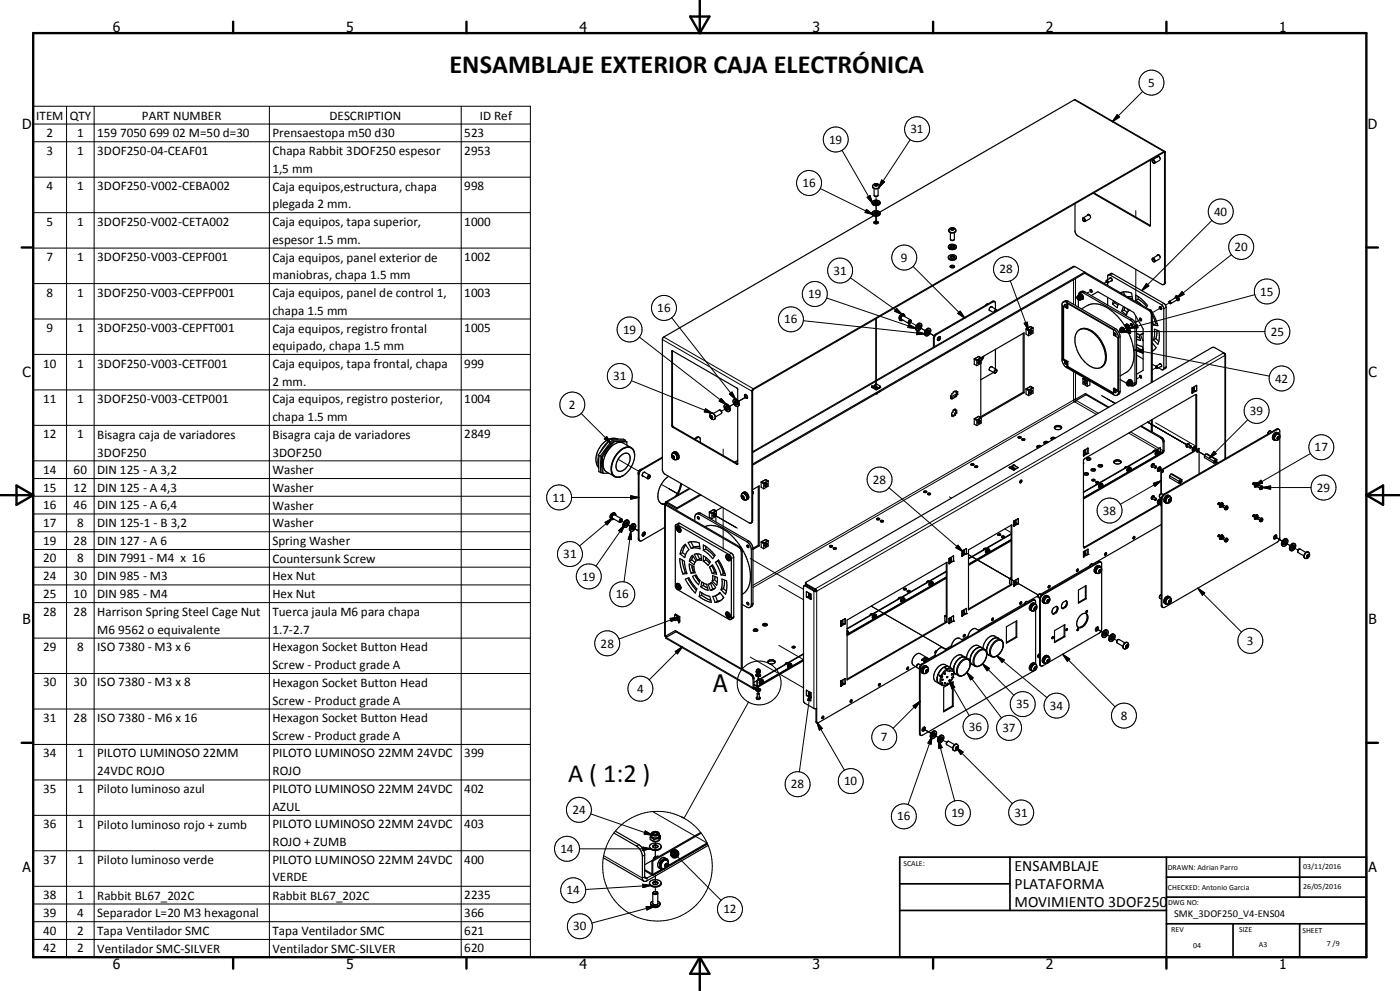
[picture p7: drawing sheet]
<svg xmlns="http://www.w3.org/2000/svg" width="420mm" height="297mm" viewBox="0 0 420 297" stroke-linecap="round" stroke-linejoin="round" font-family="sans-serif">
<defs><g id="words">
<g font-size="7.9">
<text x="134.9" y="21.8">ENSAMBLAJE EXTERIOR CAJA ELECTRÓNICA</text>
<text x="170.4" y="234.3">A ( 1:2 )</text>
</g>
<text font-size="7.2" x="214" y="207.3">A</text>
<g font-size="4.7">
<text x="304.4" y="260.9">ENSAMBLAJE</text>
<text x="304.4" y="266.4">PLATAFORMA</text>
<text x="304.4" y="271.8">MOVIMIENTO 3DOF250</text>
</g>
<g font-size="4.2">
<text x="33.9" y="9.6">6</text>
<text x="103.8" y="9.6">5</text>
<text x="173.8" y="9.6">4</text>
<text x="243.8" y="9.6">3</text>
<text x="313.8" y="9.6">2</text>
<text x="383.8" y="9.6">1</text>
<text x="6.6" y="38.6">D</text>
<text x="410.4" y="38.6">D</text>
<text x="6.8" y="112.9">C</text>
<text x="410.5" y="112.9">C</text>
<text x="6.8" y="187">B</text>
<text x="410.5" y="187">B</text>
<text x="6.8" y="261.3">A</text>
<text x="410.5" y="261.3">A</text>
<text x="33.9" y="290.3">6</text>
<text x="103.8" y="290.3">5</text>
<text x="173.8" y="290.3">4</text>
<text x="243.8" y="290.3">3</text>
<text x="313.8" y="290.3">2</text>
<text x="383.8" y="290.3">1</text>
</g>
<g font-size="3.9">
<text x="344.4" y="26">5</text>
<text x="10.8" y="35.8">ITEM</text>
<text x="20.9" y="35.8">QTY</text>
<text x="42.6" y="35.8">PART NUMBER</text>
<text x="98.9" y="35.8">DESCRIPTION</text>
<text x="143.9" y="35.9">ID Ref</text>
<text x="14" y="41.1">2</text>
<text x="23.1" y="41.1">1</text>
<text x="29.1" y="41.1">159</text>
<text x="36.1" y="41.1">7050</text>
<text x="44.9" y="41.1">699</text>
<text x="51.8" y="41.1">02 M=50 d=30</text>
<text x="81.7" y="41.1">Prensaestopa m50 d30</text>
<text x="139.3" y="41.1">523</text>
<text x="273.1" y="40">31</text>
<text x="14" y="46.4">3</text>
<text x="23.1" y="46.4">1</text>
<text x="29.1" y="46.4">3DOF250-04-CEAF01</text>
<text x="81.7" y="46.5">Chapa Rabbit 3DOF250 espesor</text>
<text x="139.3" y="46.4">2953</text>
<text x="248.8" y="43.1">19</text>
<text x="81.7" y="51.8">1,5 mm</text>
<text x="14" y="57.1">4</text>
<text x="23.1" y="57.1">1</text>
<text x="29.1" y="57.1">3DOF250-V002-CEBA002</text>
<text x="81.7" y="57.1">Caja equipos,estructura, chapa</text>
<text x="139.3" y="57.1">998</text>
<text x="240.7" y="56.1">16</text>
<text x="81.7" y="62.4">plegada 2 mm.</text>
<text x="364.2" y="64.7">40</text>
<text x="14" y="67.6">5</text>
<text x="23.1" y="67.6">1</text>
<text x="29.1" y="67.6">3DOF250-V002-CETA002</text>
<text x="81.7" y="67.6">Caja equipos, tapa superior,</text>
<text x="139.3" y="67.6">1000</text>
<text x="81.7" y="73">espesor 1.5 mm.</text>
<text x="370.3" y="75.3">20</text>
<text x="14" y="78.2">7</text>
<text x="23.1" y="78.3">1</text>
<text x="29.1" y="78.3">3DOF250-V003-CEPF001</text>
<text x="81.7" y="83.7">maniobras, chapa 1.5 mm</text>
<text x="81.7" y="78.4">Caja equipos, panel exterior de</text>
<text x="139.3" y="78.3">1002</text>
<text x="250" y="82.4">31</text>
<text x="270.3" y="78.5">9</text>
<text x="299.8" y="82">28</text>
<text x="14" y="88.9">8</text>
<text x="23.1" y="88.9">1</text>
<text x="29.1" y="88.9">3DOF250-V003-CEPFP001</text>
<text x="81.7" y="89">Caja equipos, panel de control 1,</text>
<text x="139.3" y="88.9">1003</text>
<text x="242.5" y="89.4">19</text>
<text x="378" y="88.6">15</text>
<text x="81.7" y="94.3">chapa 1.5 mm</text>
<text x="197.2" y="93.6">16</text>
<text x="14" y="99.6">9</text>
<text x="23.1" y="99.5">1</text>
<text x="29.1" y="99.6">3DOF250-V003-CEPFT001</text>
<text x="81.7" y="99.7">Caja equipos, registro frontal</text>
<text x="139.3" y="99.6">1005</text>
<text x="186.9" y="100">19</text>
<text x="235.3" y="96.9">16</text>
<text x="381.3" y="100.7">25</text>
<text x="81.7" y="104.9">equipado, chapa 1.5 mm</text>
<text x="13" y="110.2">10</text>
<text x="23.1" y="110.2">1</text>
<text x="29.1" y="110.2">3DOF250-V003-CETF001</text>
<text x="81.7" y="110.2">Caja equipos, tapa frontal, chapa</text>
<text x="139.3" y="110.2">999</text>
<text x="184" y="114">31</text>
<text x="81.7" y="115.6">2 mm.</text>
<text x="382.5" y="114.7">42</text>
<text x="13" y="120.7">11</text>
<text x="23.1" y="120.7">1</text>
<text x="29.1" y="120.8">3DOF250-V003-CETP001</text>
<text x="81.7" y="120.8">Caja equipos, registro posterior,</text>
<text x="139.3" y="120.8">1004</text>
<text x="170.7" y="122.5">2</text>
<text x="375" y="124.5">39</text>
<text x="13" y="131.4">12</text>
<text x="23.1" y="131.4">1</text>
<text x="29.1" y="131.5">Bisagra caja de variadores</text>
<text x="81.7" y="126.1">chapa 1.5 mm</text>
<text x="81.7" y="131.5">Bisagra caja de variadores</text>
<text x="139.3" y="131.4">2849</text>
<text x="29.1" y="136.8">3DOF250</text>
<text x="81.7" y="136.8">3DOF250</text>
<text x="394.4" y="135.3">17</text>
<text x="13" y="142.1">14</text>
<text x="22.1" y="142.1">60</text>
<text x="29.1" y="142.1">DIN 125 - A 3,2</text>
<text x="81.7" y="142.2">Washer</text>
<text x="13" y="147.3">15</text>
<text x="22.1" y="147.3">12</text>
<text x="29.1" y="147.3">DIN 125 - A 4,3</text>
<text x="81.7" y="147.4">Washer</text>
<text x="261.9" y="145">28</text>
<text x="395.1" y="147.4">29</text>
<text x="13" y="152.7">16</text>
<text x="22.1" y="152.7">46</text>
<text x="29.1" y="152.7">DIN 125 - A 6,4</text>
<text x="81.7" y="152.7">Washer</text>
<text x="165.8" y="150.4">11</text>
<text x="330.9" y="154.3">38</text>
<text x="13" y="158">17</text>
<text x="23.1" y="158">8</text>
<text x="29.1" y="158">DIN 125-1 - B 3,2</text>
<text x="81.7" y="158">Washer</text>
<text x="13" y="163.2">19</text>
<text x="22.1" y="163.2">28</text>
<text x="29.1" y="163.2">DIN 127 - A 6</text>
<text x="81.7" y="163.3">Spring Washer</text>
<text x="169" y="167.3">31</text>
<text x="13" y="168.6">20</text>
<text x="13" y="173.9">24</text>
<text x="22.1" y="173.9">30</text>
<text x="23.1" y="168.6">8</text>
<text x="29.1" y="168.6">DIN 7991 - M4 x 16</text>
<text x="29.1" y="173.9">DIN 985 - M3</text>
<text x="81.7" y="168.7">Countersunk Screw</text>
<text x="81.7" y="173.9">Hex Nut</text>
<text x="174.7" y="174">19</text>
<text x="13" y="179.2">25</text>
<text x="22.1" y="179.2">10</text>
<text x="29.1" y="179.2">DIN 985 - M4</text>
<text x="81.7" y="179.2">Hex Nut</text>
<text x="184.7" y="179.3">16</text>
<text x="13" y="184.5">28</text>
<text x="22.1" y="184.5">28</text>
<text x="29.1" y="184.6">Harrison Spring Steel Cage Nut</text>
<text x="81.7" y="184.6">Tuerca jaula M6 para chapa</text>
<text x="29.1" y="189.9">M6</text>
<text x="35.5" y="189.9">9562 o equivalente</text>
<text x="81.7" y="189.9">1.7-2.7</text>
<text x="13" y="195.2">29</text>
<text x="23.1" y="195.2">8</text>
<text x="29.1" y="195.2">ISO 7380 - M3 x 6</text>
<text x="81.7" y="195.2">Hexagon Socket Button Head</text>
<text x="180.2" y="194.1">28</text>
<text x="374.1" y="193.3">3</text>
<text x="81.7" y="200.6">Screw - Product grade A</text>
<text x="13" y="205.7">30</text>
<text x="22.1" y="205.7">30</text>
<text x="29.1" y="205.7">ISO 7380 - M3 x 8</text>
<text x="81.7" y="205.8">Hexagon Socket Button Head</text>
<text x="191.2" y="207.7">4</text>
<text x="81.7" y="211.2">Screw - Product grade A</text>
<text x="304.8" y="212.3">35</text>
<text x="315" y="212.7">34</text>
<text x="336.2" y="215.7">8</text>
<text x="13" y="216.4">31</text>
<text x="22.1" y="216.4">28</text>
<text x="29.1" y="216.4">ISO 7380 - M6 x 16</text>
<text x="81.7" y="216.5">Hexagon Socket Button Head</text>
<text x="81.7" y="221.8">Screw - Product grade A</text>
<text x="290.7" y="218.9">36</text>
<text x="300.7" y="219.4">37</text>
<text x="13" y="227">34</text>
<text x="23.1" y="227">1</text>
<text x="29.1" y="227">PILOTO LUMINOSO 22MM</text>
<text x="81.7" y="227">PILOTO LUMINOSO 22MM 24VDC</text>
<text x="139.3" y="227">399</text>
<text x="264.2" y="222.2">7</text>
<text x="29.1" y="232.3">24VDC ROJO</text>
<text x="81.7" y="232.3">ROJO</text>
<text x="13" y="237.7">35</text>
<text x="23.1" y="237.7">1</text>
<text x="29.1" y="237.7">Piloto luminoso azul</text>
<text x="81.7" y="237.7">PILOTO LUMINOSO 22MM 24VDC</text>
<text x="139.3" y="237.7">402</text>
<text x="237.2" y="236.3">28</text>
<text x="253.2" y="235.3">10</text>
<text x="81.7" y="243">AZUL</text>
<text x="171.7" y="243.9">24</text>
<text x="269.2" y="245.9">16</text>
<text x="285.4" y="244.9">19</text>
<text x="304.4" y="244.8">31</text>
<text x="13" y="248.2">36</text>
<text x="23.1" y="248.2">1</text>
<text x="29.1" y="248.3">Piloto luminoso rojo + zumb</text>
<text x="81.7" y="248.2">PILOTO LUMINOSO 22MM 24VDC</text>
<text x="139.3" y="248.2">403</text>
<text x="81.7" y="253.6">ROJO + ZUMB</text>
<text x="168.1" y="255.6">14</text>
<text x="13" y="258.9">37</text>
<text x="23.1" y="258.9">1</text>
<text x="29.1" y="259">Piloto luminoso verde</text>
<text x="81.7" y="258.9">PILOTO LUMINOSO 22MM 24VDC</text>
<text x="139.3" y="258.9">400</text>
<text x="13" y="269.5">38</text>
<text x="23.1" y="269.5">1</text>
<text x="29.1" y="269.6">Rabbit BL67_202C</text>
<text x="81.7" y="269.6">Rabbit BL67_202C</text>
<text x="81.7" y="264.2">VERDE</text>
<text x="139.3" y="269.5">2235</text>
<text x="169.9" y="268.1">14</text>
<text x="13" y="274.8">39</text>
<text x="23.1" y="274.8">4</text>
<text x="29.1" y="274.9">Separador L=20 M3 hexagonal</text>
<text x="139.3" y="274.8">366</text>
<text x="217" y="273.7">12</text>
<text x="13" y="280.2">40</text>
<text x="23.1" y="280.2">2</text>
<text x="29.1" y="280.2">Tapa Ventilador SMC</text>
<text x="81.7" y="280.2">Tapa Ventilador SMC</text>
<text x="139.3" y="280.2">621</text>
<text x="172" y="278.8">30</text>
<text x="13" y="285.4">42</text>
<text x="23.1" y="285.4">2</text>
<text x="29.1" y="285.5">Ventilador SMC-SILVER</text>
<text x="81.7" y="285.5">Ventilador SMC-SILVER</text>
<text x="139.3" y="285.4">620</text>
</g>
<text font-size="3.1" x="352.2" y="274.8">SMK_3DOF250_V4-ENS04</text>
<g font-size="2.4">
<text x="271" y="259.6">SCALE:</text>
<text x="350.4" y="260.9">DRAWN: Adrian Parro</text>
<text x="391" y="260.5">03/11/2016</text>
<text x="350.4" y="266.9">CHECKED: Antonio Garcia</text>
<text x="391" y="266.5">26/05/2016</text>
<text x="350.4" y="271.3">DWG NO:</text>
<text x="351.4" y="279.2">REV</text>
<text x="371.8" y="279.3">SIZE</text>
<text x="390.7" y="279.5">SHEET</text>
<text x="358" y="284.1">04</text>
<text x="377.7" y="283.7">A3</text>
<text x="398" y="283.6">7 /9</text>
</g>
</g></defs>
<g fill="none" stroke="#000" stroke-width=".3">
<path d="M10 31.8h149.1v255.1h-149.1zM10 37.2h149.1M20 31.8v255.1M28.2 31.8v255.1M80.8 31.8v255.1M138.4 31.8v255.1M322.3 29.9l26.9 15.5 .2 .4 .2-.1M335.1 34.4l.7 .7-2.1 1.4zM342.8 27.4l-9.1 9.1M10 42.5h149.1M10 53.1h149.1M246.1 56.5l15.9 7.8"/>
<path d="M252.6 45l9.2 16M260.1 59.1l.9-.5 .8 2.4zM261.8 55.9a1.19 1.19 0 0 0 2.1 0M262.3 55.4l.1-.1a.46 .46 0 0 1 .6-.2 .46 .46 0 0 1 .2 .6 .55 .55 0 0 1-.9-.3zM262.8 58.9v2.1M264.5 53.9l.9 .6-1.8 1.8zM273.1 41.8l-9.5 14.5M10 63.7h149.1M10 74.4h149.1M259.9 62.8l2.1 1.5-2.5-.6zM262.8 61.6v2.6M262.8 64.8v2.3"/>
<path d="M273.9 79.8l15.6 15.6M284.7 69.1a1.2 1.2 0 0 0 2 0M285.3 68.5a.46 .46 0 0 1 .6-.2 .46 .46 0 0 1 .2 .6 .47 .47 0 0 1-.6 .1 .47 .47 0 0 1-.2-.5zM322.3 79.9l-96.5 55.8M340.7 63.1v2.1M345 67.5l-.2 .2M363.6 66.1l-21.1 21M369.4 76.3l-16.4 13.1M10 85h149.1M10 95.6h149.1M201.5 95.2l19.3 24.6M241 96.1l36.5 4"/>
<path d="M248 89.3l26.9 9.2M255.1 83.2l15.6 11.1M262.8 95.5v20.6M269 92.4l1.7 1.9-2.3-1zM271 94.7a.67 .67 0 0 0-.5 1M271.1 94.6v.1M271.1 94.6a.64 .64 0 0 0-.7 .4 .64 .64 0 0 0 .1 .7M271.1 94.2a1.22 1.22 0 0 0-1 1.8M272.7 97.2l2.2 1.3-2.5-.4zM273 96.5l1.9 1.1M275.1 99.3l2.4 .8-2.5 .2zM275.4 97.9l2.2 1.2"/>
<path d="M278.3 99.5l1.9 1.2-2.1-1.3 2.2 1.2M287.3 93.9l.7-.7 1.5 2.2zM297.7 90.3l.2 .2M303.1 84.2l5.5 14.9M307.3 96.9l.9-.4 .4 2.6zM320.5 90.3l-.5 .3M322.1 83.8v7.4M322.6 83.5v8.1M325.4 87.5l-.5 .2M326.8 87.5l-.7 .4 .3-.2M327.5 87l-.2 .2M332.1 84.4l-.9 .5"/>
<path d="M333.7 82l-.7 .4M334.6 98.5l-.5 .3M336.7 99.4h42.8M338.3 98l.1-.1-1.1 .7M338.9 98.4l2.2-1.1 .3 .9zM339.1 98.9l-2.4 .5M339.2 99.2v.7l-2.5-.5M339.5 95.6l-.4 .3M339.6 97.2l-.8 .5M340.7 80.7v9.7M340.7 94.7v2.3M340.7 96.6l-.1 .1"/>
<path d="M341 98.1l-.5 .3M341.2 96.3l-.6 .4M341.6 96.1l-1 .6M342.4 95.6l-.3 .2M343.9 85l.7 .7-2.1 1.4zM345 92.9l-.3 .1M345.7 94.1l-.3 .2M348.4 92.2l-2.8 1.6M349.1 90.9l-.7 .4M349.6 84.6l-.2 .1M349.9 92.1l-.8 .4M350.9 90.7l-1.3 .7"/>
<path d="M354.6 87.4l.6 .8-2.2 1.2zM376.4 88.3l-37.5 10.1M10 106.2h149.1M10 116.9h149.1M189.4 114.1l24.4 9.8-2.5-.5 .4-.9 2.2 1.4a1.22 1.22 0 0 1 .4 1.8M191.8 101l26.2 20.4M198.7 101.8l26.9 15.4 .2-.1M199.1 101l26.9 15.5v.3M201.7 105.2l-.2 .1M216.4 119.4l1.6 2-2.2-1.2zM218.8 118.1l.8-.6 1.2 2.3zM224.1 118.8l-2.5 1.5 2.1-1.3"/>
<path d="M263.9 116.2h.1M280 101.3l.3 .2M280.7 100.1l.3 .2M281.3 101.3l.3 .1M322.1 111.4v8.5l-96.2 55.5M322.6 111.7v8M330.4 118.5l4.2 2.4M332 119.4l2.6 1.5M336 117.2l-.5 .3M336 100.9l-.5 .3M340.5 104.9l40.3 7.8M340.5 104.9h2.5l-.2 1z"/>
<path d="M341 114.4l-.5 .3M341.6 113.2l-.6 .4 .2-.2M342.4 112.8l-.3 .1M347 110.1l-1.3 .8M349.9 109.9l-.8 .4M358.8 118.4l.2 .1M367 105.8l-122.4 70.7M10 127.5h149.1M10 138.1h149.1M174.3 123.9l9.1 9.1M179.5 137.2l-.2 1.2 .3 1.5M181.3 131.5l.7-.7 1.4 2.2z"/>
<path d="M182.5 132.4l-1.4 1.4-1.2 1.9M184.2 131.5l1.1 .1M185.4 137.7l6.2 3.5M201.7 136.5a.47 .47 0 0 1 .6 .3 .47 .47 0 0 1-.3 .6l-.3-.3zM201.7 127.4l-.2 .1M201.8 135.9a1.22 1.22 0 0 1 1.1 1.8M202 127.9l-.2 .1M209 131.1l.2 .1M213.1 124.5a.47 .47 0 0 1 .6 .3 .47 .47 0 0 1-.2 .6l-.4-.3zM213.3 123.8h.4M216.9 134.6v2M218.1 122.2l.3-.1-2 1.1"/>
<path d="M221.1 120.6l-2.2 1.2 2.2-1.3-.2 .2M221.3 139l-.3 .1M221.3 138.2l-.7 .4M322.9 120l6.6 3.9M328.9 124.2l-6.6-3.8-96.4 55.7M333.7 120.4l.9 .5M338.6 129.8l8.5 4.9M339.2 129.5l8.5 4.9M344.3 126.5l11.6 6.7M345.7 139.7l.1 .1M345.7 139.5v.2M345.9 139.3l-.2 .2"/>
<path d="M346 139.3h.1M346 139.3h-.1M346.1 139a.65 .65 0 0 0-.5 1M346.7 126.7l12.1 7M347.6 135.4a.65 .65 0 0 0-.5 1M348.1 134.6l.8 .5 .3-.2M348.1 135.3l.6 .3v.3M348.5 131.1l-.3 .2M349.2 132.3l-.3 .2M356.2 133.5v.2M356.2 133.7l.1 .1M356.2 133.7h.1"/>
<path d="M356.4 133.2l.2 .1M356.4 133.2l-.2 .3M356.4 133.2h.1M356.6 133a.66 .66 0 0 0-.6 1M357.2 134l.7 .4M358.2 134.6l-.1-.1 .6 .4M359.1 135.1l2.4 1.3M364.2 135.3l.7 .7-2.1 1.4zM364.4 138.2l1 .5M367.5 137.5v-31l-122.5 70.7v35.1M374.3 125.8l-11.5 11.6M382.9 128.6l.2 .2"/>
<path d="M383.3 130.9l.3-.2a.45 .45 0 0 1 .2 .7 .45 .45 0 0 1-.7 .1zM383.6 130.1a1.22 1.22 0 0 0-1 1.8M393.2 135.9l-16.8 9.7M10 143.4h149.1M10 148.7h149.1M10 154h149.1M10 159.4h149.1M171.5 149.1h20.2M181.5 156.5l2.3-1.2-1.7 2zM183.7 155.4h.2M183.8 155.3l-10 8.3M184.4 154.2v.1"/>
<path d="M184.4 154.2a.72 .72 0 0 0-.7 .4 .72 .72 0 0 0 0 .8M184.4 154.3a.68 .68 0 0 0-.6 1M184.4 153.8a1.22 1.22 0 0 0-1 1.8M185.6 159l1.9-1.8-1.1 2.4zM186.3 156.1l.8 .4M187.5 157.2l-8.7 12.5M187.6 156.8l1.4 .9M187.8 157l1.3 .7M189.2 148.6l2.5 .5-2.5 .5zM189.3 159.2l-2.1 15.2M189.3 159.2l.1 2.5-.9-.1zM189.5 158l2 1.1-1.9-1.1"/>
<path d="M191.5 142.2l.2 .1M192.3 140.7l.3 .1M192.8 159.9l.4 .2M198.4 145.2l5.2 3M199.6 151.4v39.3M200.1 150.8l-.2 .4M200.8 146.5h.1M204 156.9l-.7 .4M207 146.5l-6.8 3.9M210.3 153.9l-.4 .3M214.9 154.7l6.3 3.6M216.9 152.2v12.5"/>
<path d="M222.6 148.6a.47 .47 0 0 1 .6 .3 .47 .47 0 0 1-.3 .6l-.4-.5zM222.7 147.9a1.22 1.22 0 0 1 1.1 1.8M225.8 156.1l-.2 .1M266.7 146.2l22.3 19.2M284.8 148.9l.6 .4M301.4 158.5l1.8 1M330.6 145.2a.66 .66 0 0 0-.5 1M339.1 140.3a.66 .66 0 0 0-.5 1M345.7 149.4h.1M345.7 149.1v.3M345.9 148.9h.2M345.9 148.9l-.2 .2"/>
<path d="M346 148.9h-.1M346 144.9l2.4-.9-1.9 1.7zM346.1 148.7a.66 .66 0 0 0-.5 .9M348.4 149.5l.2 .2M348.4 144l-12.3 7.1M349.2 148.1l.2 .1M350.8 149.6l.1-.1a.49 .49 0 0 1 .3 .6 .49 .49 0 0 1-.5 .4l-.2-.5zM351 148.9a1.22 1.22 0 0 0-1 1.8M368 152.1h.1a.26 .26 0 0 1 .1 .3 .26 .26 0 0 1-.3 .1zM368.2 151.7a.66 .66 0 0 0-.6 1M368.2 152.1h.1M375.9 144.8l.5 .3"/>
<path d="M376.4 145.6l1.9-1.7 .5 .9zM376.8 145.3l.5 .3M378.5 146.1l.3 .1-.4 .3zM378.6 145.7a.66 .66 0 0 0-.6 1M378.6 155.3a.64 .64 0 0 0-.6 1M378.7 146.1h14.6M378.7 146.1l2.5-.5v1zM10 170h149.1M10 164.7h149.1M10 175.3h149.1M191.5 161.4l.2 .1M216.9 170.5v1.5"/>
<path d="M216.9 176v.7M216.9 178.9v.4M219.4 165.8l-.7 .4M220.1 167l-.7 .4M221.9 163.9l-.2 .1M222.7 165.1l-.3 .2M224.5 162.1l-.5 .2M225.1 167.4l15.9 9.2M225.9 164.5l-.5 .3M233.6 175.5l7.4 4.2M241.7 175.5l-.2 .1M241.8 175v.2"/>
<path d="M244.2 177.2v35.1M271.3 179.5l-.1-.1a.7 .7 0 0 0-.5 1M279.8 174.6a.63 .63 0 0 0-.6 .9M287.4 163.4l1.6 2-2.3-1.3zM290.5 166.2l21 12.1M296.7 164.8a.66 .66 0 0 0-.5 1M309.8 179.8l.2 .1M311.9 179.4l.2 .1M312.6 178.2l.2 .1M314.4 179.7l.1-.1a.45 .45 0 0 1 .2 .6 .45 .45 0 0 1-.6 .2zM314.6 178.9a1.22 1.22 0 0 0-1 1.9M325.3 164l.2 .1"/>
<path d="M329.6 168.4l.2 .1M329.8 170.8l.3-.2a.45 .45 0 0 1 .2 .7 .45 .45 0 0 1-.7 .1zM330.2 170a1.22 1.22 0 0 0-1.1 1.8M350.8 179.9l.1-.1a.45 .45 0 0 1 .3 .6 .45 .45 0 0 1-.7 .2zM351 179.2a1.21 1.21 0 0 0-1 1.8M359.3 176.3l13.2 13.1M359.3 176.3l2.1 1.4-.7 .7zM368.2 161.3h-.1a.7 .7 0 0 0-.5 1M382.3 160.8l2.4 1.4M382.7 161l2 1.2M382.9 161.1l1.8 1.1M385.4 162.6l-.2-.1 1.9 1"/>
<path d="M387.6 163.8l1.8 1.1M387.6 163.8l.2 .1M392.3 166.2l.1-.1a.45 .45 0 0 1 .2 .7 .45 .45 0 0 1-.6 .1zM392.5 165.5a1.2 1.2 0 0 0-1 1.8M10 180.6h149.1M10 191.2h149.1M199.8 191l26.1 15.1 .3-.2 .3 .2v.3M201 185.3l2.6-.4-2.2 1.4zM202.6 195.3l2.1-1.4-1.4 2.1zM202.9 184.2v.2M203.6 184.9l-17.9 6.6M204.7 193.9l-10 9.9"/>
<path d="M220.1 184.8l-.7 .4M225.1 196.9l15.9 9.2M225.9 180.8l-.5 .3M233.6 193.4l7.4 4.3M237.3 199.1a.66 .66 0 0 0-.5 1M254.1 189.7h.3l-.3 .4M254.1 189.2l.2 .1M262.8 184.4a.66 .66 0 0 0-.6 .9M276.6 199l.2 .1M276.6 197.7v.2M277.2 198v.2M277.7 197v.2"/>
<path d="M278.2 200a1.21 1.21 0 0 0-1.1 1.8M278.3 197.4v.2M284 194.7l-22.6-13.1 22.6 13.1M288.4 198.4a1.4 1.4 0 0 1 1.3-.8 1.4 1.4 0 0 1 1.3 .7 3.6 3.6 0 0 1-2.8 4.2 1.57 1.57 0 0 1-.8-2.4zM290.4 197.5a3.2 3.2 0 0 0-3.4 3.1l.1 1.3 .4 .6M293.6 195.3a1.36 1.36 0 0 1 1.9-.4 1.36 1.36 0 0 1 .4 1.9 3.3 3.3 0 0 1-3 2.8 2.38 2.38 0 0 1 0-3.4zM294.7 198.9l9.5 9.5M294.7 198.9l2.1 1.4-.7 .7zM295.4 194.6a2.86 2.86 0 0 0-3.3 2.4 2.22 2.22 0 0 0 .4 2.6M298.3 192.7a1.43 1.43 0 0 1 2.6-.1 3.6 3.6 0 0 1-2.8 4.2 1.58 1.58 0 0 1-.8-2.4zM299 196.5l15.1 12.6M299 196.5l2.3 1.3-.7 .7z"/>
<path d="M300.3 191.7a3.2 3.2 0 0 0-3.4 3.2v1l.5 .9M310.4 200l.3-.2a.5 .5 0 0 1 .1 .6 .5 .5 0 0 1-.6 .2zM310.4 182l.3-.2a.5 .5 0 0 1 .1 .7 .5 .5 0 0 1-.6 .1zM310.7 199.2a1.19 1.19 0 0 0-1 1.8M310.7 181.2a1.22 1.22 0 0 0-1 1.8M311.9 199l.2 .1M314.3 197.7l.3-.2a.49 .49 0 0 1 .1 .7 .49 .49 0 0 1-.6 .1zM314.6 196.9a1.22 1.22 0 0 0-1 1.8M318.8 196.1l15.7 15.7M318.8 196.1l2.1 1.4-.7 .7zM328.8 188.4l2 1.1-1.6-.9M329.4 188.7l1.4 .8"/>
<path d="M331.5 189.9l-.2-.1 1.6 .9M333.4 191l1.7 1M333.4 191l.2 .1M338 193.3l.1-.1a.46 .46 0 0 1 .2 .7 .46 .46 0 0 1-.6 .1zM338.2 192.6a1.21 1.21 0 0 0-1 1.8M348.4 181.4l.2 .1M10 201.9h149.1M10 212.5h149.1M224.5 210.4l-19.3 34.8M225.5 202.1l-.3 .2M226.2 203.3l-.3 .2M226.9 209.2a.66 .66 0 0 0 1.1 0"/>
<path d="M227.2 209.1v.1M227.2 209.2l.2 .1M227.4 209.3h.1M227.5 201.7v.8M227.5 202.8v.8M227.5 205.9v1M227.5 207.2v.6M227.7 209.3h-.2M227.7 209.2v.1M227.8 209.1v.1M227.8 209.1l-.1 .1M227.8 209.2l-.3 .1"/>
<path d="M228.9 204a.66 .66 0 0 0-.6 1M243.1 207.5l-3.3 23.8M243.1 207.5l.2 2.5-1-.1zM244.8 216.3l.2 .1M245 216.4l8.3 14.4M245 216.4l1.7 1.9-.9 .5zM273.9 211.6l2.1-1.4-1.4 2.1zM275.8 219.8l.2 .1M275.8 200.2l.2 .2M276 210.2l-8.1 8.1M276.9 218.4l2.4 1.4M277.2 218.6l2.1 1.2"/>
<path d="M277.5 218.7l1.8 1.1M277.8 200.8l.3-.2a.45 .45 0 0 1 .2 .6 .45 .45 0 0 1-.6 .2zM282.2 202.8l-.2 1.1 .2 1.1M282.3 205.1l.3 .3M282.5 202.9l-.2 1 .2 1M282.6 205l.7 .4 .8-.2M284 200.5l-.9 .7-.8 1.4M284.1 200.8l-1 .9-.5 1M284.2 200.7l.8-.2 .8 .3M284.8 204l6 10.5M284.8 204l1.6 1.9-.8 .5zM285.5 200.3l-.6-.1-.8 .2"/>
<path d="M285.8 203.1l-.6 1-1 1M285.9 200.9l.2 .8-.2 1.3M290 201.5l10.5 13.7M290 201.5l1.9 1.6-.7 .7zM10 223.1h149.1M10 233.7h149.1M279.7 220.5l-7.3 20.6M279.7 220.5l-.4 2.5-.9-.3zM280 220.2l-.2-.1 1.7 .9M281.5 221.8l4.9 18.2M281.5 221.8l1.1 2.3-.9 .2zM282.2 221.5l-.2-.2 2 1.2"/>
<path d="M286.8 223.9l.2-.2a.45 .45 0 0 1 .3 .7 .45 .45 0 0 1-.7 .1zM286.8 224l16.9 16.9M286.8 224l2.1 1.4-.7 .7zM287.1 223.1a1.22 1.22 0 0 0-1 1.8M10 244.4h149.1M10 255h149.1M173.8 254.4h21.6M177.2 243.9l18.6 6.4M181.1 256.4l11.6 6.8 .7-.5 .7 .5v.8M191.6 253.1l-.7 .5M192.8 253.9l2.6 .5-2.6 .5zM193.4 256.2l-.7 .4"/>
<path d="M193.6 249l2.2 1.3-2.5-.3zM195.8 243.2l16.3 9.5M196.6 252.2v1.9M196.6 254.9v1.9M199.5 259a.44 .44 0 0 1 .7-.3 .44 .44 0 0 1 0 .8 .45 .45 0 0 1-.3 .4 .45 .45 0 0 1-.6-.2zM200 257.8a1.65 1.65 0 0 0-1.4 2.4M203.3 256.8l13 13M10 265.6h149.1M10 270.9h149.1M10 276.2h149.1M192.8 265l2.6 .4-2.5 .6zM193.8 271.8l2.6-.2-2.3 1.1z"/>
<path d="M195.2 270.9a1.63 1.63 0 0 0 2.8 0M195.4 265.4l-19.7 1.2M195.8 270.7l.2 .4 .8 .1M195.8 270.6v.1M195.8 270.7l.4 .4 .6 .1M196.4 271.6l-18.8 5M196.6 262.5v2.6M196.6 265.8v1.7M197 271.2h-.2M197.3 270.6v.4l-.5 .2M197.3 270.7l-.2 .4M10 281.5h149.1"/>
<circle cx="275.1" cy="38.7" r="3.7"/>
<circle cx="345.4" cy="24.8" r="3.7"/>
<circle cx="242.7" cy="54.8" r="3.7"/>
<circle cx="250.7" cy="41.8" r="3.7"/>
<circle cx="271.3" cy="77.2" r="3.8"/>
<circle cx="366.2" cy="63.4" r="3.8"/>
<circle cx="372.4" cy="74" r="3.7"/>
<circle cx="188.9" cy="98.7" r="3.7"/>
<circle cx="199.2" cy="92.3" r="3.8"/>
<circle cx="237.3" cy="95.7" r="3.8"/>
<circle cx="244.4" cy="88.1" r="3.7"/>
<circle cx="252" cy="81.1" r="3.7"/>
<circle cx="301.8" cy="80.6" r="3.7"/>
<circle cx="380.1" cy="87.4" r="3.7"/>
<circle cx="383.2" cy="99.4" r="3.8"/>
<circle cx="186" cy="112.7" r="3.7"/>
<circle cx="384.5" cy="113.4" r="3.7"/>
<circle cx="171.7" cy="121.3" r="3.7"/>
<circle cx="347.6" cy="136" r=".24"/>
<circle cx="377" cy="123.1" r="3.7"/>
<circle cx="396.4" cy="134.1" r="3.7"/>
<circle cx="167.7" cy="149.1" r="3.8"/>
<circle cx="263.9" cy="143.7" r="3.7"/>
<circle cx="330.6" cy="145.8" r=".24"/>
<circle cx="332.9" cy="153" r="3.7"/>
<circle cx="339.1" cy="140.9" r=".26"/>
<circle cx="378.6" cy="156" r=".24"/>
<circle cx="397.1" cy="146.1" r="3.7"/>
<circle cx="171" cy="166" r="3.7"/>
<circle cx="176.6" cy="172.7" r="3.7"/>
<circle cx="186.7" cy="178.1" r="3.7"/>
<circle cx="279.7" cy="175.2" r=".26"/>
<circle cx="296.7" cy="165.4" r=".25"/>
<circle cx="368.2" cy="162" r=".24"/>
<circle cx="182.2" cy="192.8" r="3.7"/>
<circle cx="237.3" cy="199.7" r=".24"/>
<circle cx="262.7" cy="184.9" r=".25"/>
<circle cx="271.2" cy="180" r=".25"/>
<circle cx="375.1" cy="192.1" r="3.8"/>
<circle cx="192.1" cy="206.4" r="3.8"/>
<circle cx="227.7" cy="204.7" r="6.6"/>
<circle cx="228.8" cy="204.6" r=".24"/>
<circle cx="292.7" cy="217.7" r="3.8"/>
<circle cx="302.7" cy="218.1" r="3.8"/>
<circle cx="306.8" cy="211" r="3.7"/>
<circle cx="317" cy="211.5" r="3.8"/>
<circle cx="337.2" cy="214.5" r="3.8"/>
<circle cx="239.3" cy="235" r="3.8"/>
<circle cx="255.2" cy="234.1" r="3.8"/>
<circle cx="265.3" cy="220.9" r="3.7"/>
<circle cx="170.1" cy="254.4" r="3.7"/>
<circle cx="173.7" cy="242.7" r="3.8"/>
<circle cx="197.2" cy="259.6" r="16.4"/>
<circle cx="271.1" cy="244.6" r="3.8"/>
<circle cx="287.3" cy="243.7" r="3.8"/>
<circle cx="306.3" cy="243.5" r="3.8"/>
<circle cx="172" cy="266.8" r="3.7"/>
<circle cx="174" cy="277.6" r="3.8"/>
<circle cx="219" cy="272.5" r="3.7"/>
</g>
<g fill="none" stroke="#000" stroke-width=".36">
<path d="M262.1 55.3a.92 .92 0 0 1 1.3-.2 .92 .92 0 0 1 .1 1.4l-.2 .1a.9 .9 0 0 1-1.1-.1 .9 .9 0 0 1-.3-1zM262.2 56.5l.1 2.1 .7 .2M262.4 58.8l.6 .1M262.7 55.2l-.3 .2 .1 .2 .8-.1-.2-.2M262.7 55.2l.4 .1M262.7 55.5l.4 .1M262.7 55.2v.3M262.7 55.5l-.1 .2M263.1 55.3v.3M263.2 58.8h-.2M263.2 58.8h.1M263.4 56.5v2l-.2 .3"/>
<path d="M327.9 57.9l16.9 9.8 .3-.1M328.2 57.8l16.8 9.7M345.1 48v19.6M345.7 48.1l.1 .6 .4 .2M345.7 48.1a.46 .46 0 0 1 .6 .2 .46 .46 0 0 1-.1 .6M345.8 47.8a.75 .75 0 0 1 .6 1.1M345.8 47.8l-.1 .3M346 48.8l.2 .1M346.4 48.9h-.2M347.4 46.8v.2M347.4 46.8l-.2 .3M347.4 46.8h.1"/>
<path d="M347.5 46.8l.4 .4 .1 .6M347.6 46.8l-.2 .1M347.6 46.8l-1.8 1.1M347.9 48l-1.5 .9M349.4 45.4l.2 .3v39.1l-.5 .5M349.4 45.4l-123.5 71.2-.3 .6v39.2l-.2 .3h-.7l-25.3-14.7-.7-1.1 .2-39.7 63.2-36.5M349.4 45.4l-27-15.5-58.5 33.7M261.6 63.9a1.46 1.46 0 0 0 2.4 0M261.6 60.8l.2 .2M261.8 63.5a1.35 1.35 0 0 1 2.2 .6 1.28 1.28 0 0 1-1.3 .7 1.28 1.28 0 0 1-1.1-1zM261.8 61l.1 .4M262 61.4h-.1"/>
<path d="M262.2 66.8l.5-.2 .8 .2M262.2 60.8l.4-.2 .8 .2M262.2 64l.4-.3 .8 .3M262.2 60.8a.6 .6 0 0 1 .6-.5 .6 .6 0 0 1 .6 .5M262.2 60.8v.1M262.2 60.8l-.4 .2M262.3 66.5a.67 .67 0 0 1 .7-.2 .67 .67 0 0 1 .4 .5 .64 .64 0 0 1-.7 .3 .64 .64 0 0 1-.4-.6zM262.3 63.6a.62 .62 0 0 1 .7-.2 .62 .62 0 0 1 .4 .6l-.1 .1a.55 .55 0 0 1-.7 .2 .55 .55 0 0 1-.3-.7zM263.4 63.9l-.5 .3M263.4 60.8l-1.5 .3M264 60.7a1.13 1.13 0 0 1-.9 .9 1.13 1.13 0 0 1-1.2-.5M264 60.7a1.37 1.37 0 0 0-2.4-.1l.3 .8"/>
<path d="M264 60.7a1.41 1.41 0 0 1-2.1 .4M284.5 77.1a1.47 1.47 0 0 0 2.4 0M284.5 74l.2 .3M284.7 76.7a1.33 1.33 0 0 1 2.2 .6 1.27 1.27 0 0 1-1.3 .7 1.27 1.27 0 0 1-1.1-1zM284.7 74.3l.1 .3M284.9 74.6h-.1M284.9 68.5a.97 .97 0 0 1 1.3-.2 .97 .97 0 0 1 .3 1.3 1.04 1.04 0 0 1-1.2 .3 1.04 1.04 0 0 1-.6-1zM285.1 76.9a.64 .64 0 0 1 .7-.2 .64 .64 0 0 1 .5 .5l-.1 .1a.66 .66 0 0 1-1.1-.4zM285.1 74l.6-.2 .6 .2M285.1 69.7v2l.2 .3M285.1 74v.1M285.1 74a.6 .6 0 0 1 .6-.5 .6 .6 0 0 1 .6 .5"/>
<path d="M285.1 77.2l.4-.3 .8 .3M285.1 74l-.4 .3M285.1 79.7a.67 .67 0 0 1 .7-.2 .67 .67 0 0 1 .5 .5 .65 .65 0 0 1-.7 .3 .65 .65 0 0 1-.5-.6zM285.2 74.1l-.4 .2M285.3 72h.1M285.3 72h.2M285.5 72.1h.4M285.5 72h.4M285.6 68.4l-.3 .2 .1 .2 .4 .1 .4-.2-.2-.2M285.6 68.4l.4 .1M285.6 68.7l.4 .1M285.6 68.4v.3"/>
<path d="M285.6 68.7l-.2 .2M286 68.5v.3M286.1 72h-.2M286.1 72h-.1M286.3 69.7v2l-.2 .3M286.3 74l-.5 .3-.6-.2M286.9 73.9a1.14 1.14 0 0 1-.9 .9 1.14 1.14 0 0 1-1.2-.5M286.9 73.9a1.4 1.4 0 0 0-2.4-.1v.5l.3 .3M286.9 73.9a1.4 1.4 0 0 1-2.1 .4M322.5 61v8.2l.2 .7 .5 .6 25.3 14.7h.7l.2-.5-.2-39.1-123.2 71.2-.2 .2v39.1l-.5 .6M324.8 65.6a.41 .41 0 0 1 .5 .2 .41 .41 0 0 1-.1 .5M324.9 65.3a.61 .61 0 0 1 .6 .4 .61 .61 0 0 1-.2 .7l-.2-.1"/>
<path d="M324.9 65.3l-.1 .6 .4 .4M326.5 64.2v.2l.2-.1M326.7 64.3l-.3-.1-.1 .3M326.7 64.3l.3 .3 .1 .7M326.7 64.3l-1.8 1M327 65.5l-1.5 .9M345 67.5l.1 .1M345.7 77.8v-.1a.46 .46 0 0 1 .6 .1 .46 .46 0 0 1-.1 .6M345.7 77.8l.5 .6M345.8 77.4l-.1 .4M345.8 77.4a.75 .75 0 0 1 .6 1M346 78.4l.2 .1"/>
<path d="M346.4 78.4l-.2 .1M347.4 76.3v.2M347.4 76.3l-.2 .3M347.4 76.3h.1M347.5 76.3l.4 .4 .1 .6M347.6 76.4l-.2 .1M347.6 76.4l-1.8 1M347.9 77.6l-1.5 .8M270.1 96l.1 .1M270.5 95.7l2.1 1.2M270.8 95.9l-.4 .2-.3-.1M271 94.7l2.2 1.2"/>
<path d="M271.1 94.2l.3 .7M271.1 94.2a1.29 1.29 0 0 0-1 1.8M271.1 94.2h.1M271.1 94.2a1.09 1.09 0 0 0-1.2 .5 1.09 1.09 0 0 0 .2 1.3M273.1 95.9l.2 .4-.3 .5M273.1 95.9a.69 .69 0 0 0-.5 1.1l.4-.2M273.3 96.2a.37 .37 0 0 0-.5 .1 .37 .37 0 0 0 .2 .5M274.7 98.6l.4 .5M274.9 98.5l-.2 .1M274.9 98.6h-.2M274.9 98.5a1.26 1.26 0 0 1 1.5-1.4 1.36 1.36 0 0 1-1.3 1.9l-.2-.4M275.1 98.4h.2"/>
<path d="M275.3 98.4l-.4 .2M275.3 98.4v.1M275.9 97.5l-1 1M275.9 97.5a.6 .6 0 0 1 .1 .7 .6 .6 0 0 1-.7 .3M275.9 97.5a.89 .89 0 0 1-.6 1M276.3 97a1.27 1.27 0 0 0-1.6 1.5h.2M278 98.9a.66 .66 0 0 1 1-.3 .66 .66 0 0 1 .1 1 1.02 1.02 0 0 1-1.5 .9v-.9zM278.6 99a.9 .9 0 0 1-.6 1M278.6 99a.6 .6 0 0 1 .1 .8 .6 .6 0 0 1-.7 .2M278.6 99a.85 .85 0 0 0-.6 1M279 98.6a1.23 1.23 0 0 0-1.4 .5 1.23 1.23 0 0 0 .2 1.5M285.1 80l.5-.2 .7 .2"/>
<path d="M296.6 91l-.9 .5M296.8 92.9l.2 .2M296.8 92.9l1.2 .8M296.8 93h.1M297.4 91.9l1.5 .9M297.4 91.9l-.5 .4-.1 .6M297.4 91.9l.3 .2M297.4 91.9h.1M298.4 90.4l-.7-.1-17 9.8-.6 1.1-.1 2.9M298.6 92.6v-1.9l-.5-.3-17.3 10-.5 .9v2.6M299.1 93.1a.46 .46 0 0 0-.6-.3 .46 .46 0 0 0-.3 .6v.2M299.1 93.1a.4 .4 0 0 0-.5-.1 .4 .4 0 0 0-.2 .5"/>
<path d="M299.1 93.1h.1M307 99.9v17.6M307.8 98.6v1.6l.8 .4M307.9 98.6l.7 .4M308.6 99v1.6M309.1 97.9l.7 .4-1.2 .7M309.2 97.8l-1.4 .8M309.2 97.8l.7 .5M309.3 99.7l-.3 .1M309.4 99.7l-.4 .1M309.4 99a.62 .62 0 0 0-.4 .8M309.4 99h.1"/>
<path d="M309.4 99.6l-.1 .1M309.5 99l.1 .2M309.5 99.5l-.1 .2M309.5 99.3l-.2 .4M309.5 99.3v.2M309.6 99.2l-.1 .1M309.6 99.2l-.1 .3M309.8 98.3h.1M309.8 98.3l-1.2 .7M309.8 98.3l-.7-.4-1.2 .7M309.9 98.3v1.5l-1.3 .8M309.9 98.3l-1.3 .8-.8-.5"/>
<path d="M318.8 90.7l.5-.3 .7 .2 14.1 8.2a3.2 3.2 0 0 1 1.4 2.4v16.3a.86 .86 0 0 1-.4 .9 .86 .86 0 0 1-1-.1l-14.1-8.1a3.2 3.2 0 0 1-1.4-2.5v-16.3zM318.9 91.7v16M319 90.5l.8-.4 .7 .2 14.1 8.2a3.1 3.1 0 0 1 1.4 2.4v16.3l-.1 .7-.8 .5M319.1 91.8v15.8M319.4 91.3l.1-.1a.37 .37 0 0 1 .4 .3 .37 .37 0 0 1-.2 .4zM320.1 92.4v-1.6l14 8.1v1.5l1.3 .8v16.1l-1.3-.7M320.1 92.4l-1.4-.8v16.1M320.1 92.4h.1M320.2 90.9v1.5M320.4 91l-.2 1.4M323.2 88.9a.63 .63 0 0 1 .6 .3 .63 .63 0 0 1-.1 .7M323.2 88.9v.6l.3 .4"/>
<path d="M323.2 88.9a.59 .59 0 0 1 .9 .1 .59 .59 0 0 1-.3 .9M323.3 99.3a3.4 3.4 0 0 1 4.7 .5 9.2 9.2 0 0 1 3.4 9 2.79 2.79 0 0 1-4.6 .8 9.5 9.5 0 0 1-4.1-9.3zM323.5 89.1a.28 .28 0 0 0-.1 .4 .28 .28 0 0 0 .3 .1M323.5 89.1l.1 .1M323.5 89.9h.2M323.5 88.5a.87 .87 0 0 1 .4-.9 .87 .87 0 0 1 1 .1l14.2 8.2a3.1 3.1 0 0 1 1.4 2.5v16.3a.86 .86 0 0 1-.4 .9 .86 .86 0 0 1-1-.1M323.5 89.9v2.2M323.5 89.1l-.1-.1a.36 .36 0 0 0-.1 .5 .36 .36 0 0 0 .5 .2v-.3M323.6 88.4l-.3 .4M323.6 88.4l.6 .4M323.6 88.4l.2-.1 .6 .3M323.6 89.2l.2 .2"/>
<path d="M323.6 89.2l.1 .2M323.8 98.8a3.9 3.9 0 0 1 4.7 1.1 8.9 8.9 0 0 1 3 9l-1.2 1.2M323.9 87.6l.9-.3 .6 .2 14.1 8.1a3.1 3.1 0 0 1 1.5 2.5v16.3l-.2 .7-.7 .5M323.9 88.1a1.05 1.05 0 0 1 1 1.5M323.9 88.1l-.2 .3M323.9 88.1a1.17 1.17 0 0 1 1 1.4M323.9 89.8l.3 .1M324.2 88.8l.3 .7M324.4 88.6l.3 .8M324.4 88.6l-.2 .2M324.4 92.6l1.8-1a6.8 6.8 0 0 1 7.4 1.7 18.6 18.6 0 0 1 4.1 4.7M324.5 89.5l-.3 .4"/>
<path d="M324.7 89.4l-.5 .5M324.7 89.4l-.2 .1M324.8 89.6l-.4 .1M324.9 89.6l-.2 .1M324.9 89.5l-.1 .1M325.4 81.9l19.8 11.6 .2 .8v20.4M325.4 81.6l19.8 11.4M325.4 81.6l-3-1.7h-.4l-96.2 55.5M325.4 81.6v.3M325.4 81.9l-99.6 57.5M325.4 81.6l-99.6 57.5M327 86.9a.39 .39 0 0 1 .5 .2 .39 .39 0 0 1-.1 .5z"/>
<path d="M327.3 86.8l.3 .6M327.3 88.6l2.1-1.2 10.7 6.3 2.8 4.9v12.4l-1.9 1.2M331.9 84.2v.1M331.9 84.2v-.1a.41 .41 0 0 1 .5 .1 .41 .41 0 0 1 0 .5M331.9 84.3l.3 .4M331.9 84.3a.28 .28 0 0 1 .4 0 .28 .28 0 0 1-.1 .4M332.1 84.7h.3M332.3 84.7v.9M332.3 89.2v2.2M332.5 82.4l1.1-.5 15.5 9 .6 .6 .2 18.4-.2 .4-.8 .5M332.6 82.3l15.8 9 .6 .6 .1 18.4-.4 .5-1.1-.6M332.6 82.3l-.3 .4v1.1"/>
<path d="M333 83.5a.4 .4 0 0 1 .5 .1 .4 .4 0 0 1-.2 .6M333.2 83.3l-1.2 .7M333.6 84l-1.2 .7M334 90.1l-.2 1M334.5 90.7l.8 .7M334.5 90.7l-.7 .4M334.5 90.4v.3M335.5 91l-.4 1.2-1.3-1.1M335.9 98.7a.56 .56 0 0 1 .7 .3 .56 .56 0 0 1-.2 .7 .78 .78 0 0 1-.5-1zM336 98.6a.6 .6 0 0 1 .9 .2 .6 .6 0 0 1-.3 .9M336 98.8h.2a.37 .37 0 0 1 .3 .3 .37 .37 0 0 1-.2 .4zM336.2 87.8a3.5 3.5 0 0 1 3.3 0l.2 1.8-.8-.3"/>
<path d="M336.3 98.9a.27 .27 0 0 0-.2 .3 .27 .27 0 0 0 .4 .2v-.3M336.4 98.2l-.3 .4M336.4 98.2l.5 .3M336.4 98.2l.2-.2 .6 .4M336.4 98.9l.1 .2M336.7 99.6l.2 .1M336.9 98.5l.3 .8M337 87.5l.5 1.1M337.1 91.9l-.6 1.4M337.2 98.4l.3 .7M337.2 98.4l-.3 .1M337.2 99.3l-.3 .4"/>
<path d="M337.3 92.9l.9 .8M337.3 92.9l-.8 .4M337.5 99.1l-.6 .6M337.5 99.1l-.3 .2M337.5 92.1l-.2 .8M337.9 97.2l-.3 .3 .1 .5M337.9 97.2a1.12 1.12 0 0 1 .8 1.6l.1-.1M337.9 97.2a.98 .98 0 0 1 .9 .6 .98 .98 0 0 1-.2 1l-.6-.2-.3-.6M337.9 98.5a13.1 13.1 0 0 1 1.5 11.4l-1.2 1.5-2.2 1.3M338.1 92.5l.4 .7-.6 1.2-1.4-1.1M338.1 97.6v.4l.4 .4M338.1 97.6a.42 .42 0 0 0-.1 .5 .42 .42 0 0 0 .5 .3"/>
<path d="M338.1 97.6l.3 .2 .1 .6M338.2 89h1.4M338.9 92.9l.1 .1M339.2 97h.1a.36 .36 0 0 1 .4 .2 .36 .36 0 0 1-.3 .5zM340.7 90v-1.6l1.6 1.1 2 2-.5 .7M340.7 90l1.9 1.5M341 100l.7 .2 .5 1.8-1.2-.4M341.4 89.6l2.6 2.3M341.4 89.6l-.7 .4M341.4 88.9v.7M342.1 95.4l.4 .6M342.1 95.4a.35 .35 0 0 0-.2 .5 .35 .35 0 0 0 .6 .1"/>
<path d="M342.9 99.9v.2M345.2 93l.1 .1M345.2 93l1.2 1.9 1 2.7-1.4-.2M345.3 93.1l.4 1v20.4M345.3 93v.1M345.7 94.3l1.1 2.7M345.7 96.3l.3 1.1M346.3 98.7l1.4 .5 .1 1.9-.4 2.1-1.4-1.3 .4-1.5zM346.8 97l.4 .1M346.8 97l-.8 .4M347.1 99l-.3 2.5M347.8 91.9a.42 .42 0 0 1 .6 .2 .42 .42 0 0 1-.3 .6z"/>
<path d="M348.1 91.9l.4 .6M348.2 92l.3 .4M350.7 90.5a.28 .28 0 0 1 .4 0 .28 .28 0 0 1 0 .4M350.7 90.5l.2 .4M350.8 90.3l1.9-1.1 .4 .3v.4l-1.9 1.1M350.9 90.3l.3 .3v.4M350.9 90.3l-.2 .3M350.9 90.9l.2 .1M350.9 90.9l.1 .1M351.1 90.9l-.1 .1M351.1 90.9h.1M351.2 91h-.1"/>
<path d="M352.7 88.8a.82 .82 0 0 1 .9 .3 .82 .82 0 0 1 0 .9M352.7 88.8a.93 .93 0 0 1 .9 1.2M352.7 88.8l-.1 .5M353 90l.4 .1 .2-.1M201.7 105.1l19.4 11.2 .2 .4v3.2M201.7 105.1l-.2 .1 .1 22.6 19.5 11.4M201.8 105.2v22.4l19.5 11.4M220.1 119.8a1.3 1.3 0 0 1 1.3 .6 1.3 1.3 0 0 1-.1 1.4 1.45 1.45 0 0 1-1.2-2zM220.1 119.7a1.24 1.24 0 0 1 1.5 .6 1.24 1.24 0 0 1-.2 1.5M223.4 118.3a.69 .69 0 0 1 .7 .3 .69 .69 0 0 1-.1 .8 .86 .86 0 0 1-.6-1.1zM223.6 118.2a.93 .93 0 0 0 .6 1.1M261.5 115.7l1.5 .8"/>
<path d="M261.5 115.7l1.4 .8M262.5 115.4l-.6 .4M262.5 116.2a.43 .43 0 0 1 .5-.1 .43 .43 0 0 1 .2 .4l-.1 .1M262.5 115.4l.3-.4 1.3 .8M262.5 115.4l1.3 .9M262.7 115.7l-.5 .2M262.7 115.7l-.5 .3M262.9 116.5h.1M263 116.5h-.1M263 116.5h.1M263 116.5l.1 .1M263.1 116.6v.1"/>
<path d="M263.9 116.2h.1M263.9 116.2v.1M264 115.9l.2 .2-1.3 .8-1.5-.9 .3-.1-.1 .3M264 116l-.1 .2M264 115.9v.1M264 115.8l-.1 .5M264.1 115.8h.1M264.1 115.8l-.1 .1M264.2 117.2l-1.4 .8M281.5 101.1a.36 .36 0 0 1 .5-.2 .36 .36 0 0 1 .1 .6 .47 .47 0 0 1-.3 .5 .47 .47 0 0 1-.6-.2zM281.9 100.9a.84 .84 0 0 1-.6 1.1M285.2 119.1l.3 .2"/>
<path d="M286.3 117.3l.2 .1M286.5 117.4v-.2l-.5 .3v.3l-.5 .2v.4l-.3 .2v.9l.3-.2M286.5 117.4l.5-.2v.3M286.7 117.3v.1M286.7 118.3v.4M286.7 117.4l.3 .1M286.7 118.3l.3 .2M286.7 118.7l.3 .1M286.7 118.7l-1.2 .6M287 118.8l-1.5 .8v-.3M287 117.5l.3-.2v1M287 118.5v.3"/>
<path d="M287 117.5v.6M287 118.1l.3 .2M287 118.1l-.3 .2M287 118l-1.8 1M287.3 118.3l-.3 .2M292.3 107.6v1.6l.7 .4M292.3 107.6l.7 .4M292.3 107.6h.1M292.3 107.6l.7 .3M293 107.9v1.7M293.4 108.8l.2 .1M293.6 106.8l.7 .5-1.3 .7"/>
<path d="M293.6 106.8l-1.3 .8M293.6 106.8l.8 .5M293.6 108.8l-.1 .1M293.7 108.8l-.1 .1M293.8 108.6l-.3 .2M293.9 108.6l-.1 .1M294 108.5l-.1 .1M294 108.1v.1M294 108.2l-.1 .3M294 108.2v.3M294 108.1l-.3 .7M294 108.1a.47 .47 0 0 0-.5 .2 .47 .47 0 0 0 0 .6"/>
<path d="M294.2 107.3h.1M294.2 108.9v16.2M294.2 107.3l-1.2 .6M294.2 107.3l-.7-.4-1.2 .7M294.3 107.2l12.9-7.5v18M294.4 107.3v1.5l-1.4 .8M294.4 107.3l-1.4 .7M294.6 107.9l-.2 .1M294.9 106.9l-.5 .8 .2 .2M295.1 106.7l-.5 1.2M296.8 110.9h.1M296.8 110.9l1.5 .9"/>
<path d="M296.8 110.9l.2 .1M297.4 109.9l1.5 .8M297.4 109.9l-.5 .4-.1 .6M297.4 109.9l.3 .1M297.4 109.9h.1M298 111.6l-3.8 2.2M298.6 104.7v5.9M299 110.8v.1M299 110.8a.57 .57 0 0 0-.7 .3 .57 .57 0 0 0 .2 .7l.2-.1M299 110.9a.41 .41 0 0 0-.5 .3 .41 .41 0 0 0 .2 .5M299 110.9l.1 .1M299 110.9l-.3 .8"/>
<path d="M307 117.5l.2 .2M307 117.5l-12.8 7.4M307.2 117.7l-12.9 7.5M307.8 116.6v1.5l.8 .5M307.9 116.6l.7 .4M307.9 116.5v.1M308.6 116.9v1.7M309.1 115.8l.7 .4-1.2 .8M309.2 115.8l-1.4 .8M309.2 115.8l.7 .4M309.2 117.8l-.1 .1M309.3 117.7l-.2 .1"/>
<path d="M309.3 117.7l-.1 .1M309.4 117a.51 .51 0 0 1-.2 .8M309.4 117a.53 .53 0 0 0-.3 .9M309.5 117h.1M309.5 117.3l-.2 .4M309.5 117v.3M309.5 117.3l-.1 .3M309.8 116.2l-1.2 .7M309.8 116.2l-.7-.4-1.2 .7M309.8 116.2v.1M309.9 116.2v1.6l-1.3 .8M309.9 116.2l-1.3 .8-.8-.4"/>
<path d="M318.7 107.7l1.4 .8M318.9 107.7h-.2M318.9 107.7l1.3 .7M319.1 107.6l-.2 .1M319.1 107.6l1.3 .7M319.4 108.4a.37 .37 0 0 1 .5 .2 .37 .37 0 0 1-.2 .5zM320.1 108.5v1.5M320.1 110l14 8.1v-1.7M320.2 108.4v1.6M320.2 110h-.1M320.2 108.4l-.1 .1M320.2 110l13.9 8"/>
<path d="M320.4 109.9l-.2 .1M320.4 108.3v1.6M320.4 108.3l-.2 .1M320.4 109.9l13.7 7.9M324.9 113.5v1.5l1.3 .8M324.9 113.5l1.3 .7M325 113.5l.3-.2-.4 .2 1.3 .7M325 113.5l1.2 .7M325 113.5h.1M325.2 114.4l.1 .1M325.3 114.2l.2 .8M325.3 114.3l-.1 .2"/>
<path d="M325.3 114.5v.2M325.3 114.2l-.1 .1M325.3 113.2l-.4 .3M325.3 114.7l.1 .1M325.3 114.2v.1M325.4 114.2h-.1M325.4 114.2a.62 .62 0 0 1 .4 .9M325.4 114.8l.1 .2M325.5 115l.1 .1M325.5 114.9l.2 .2M325.6 115l.1 .1M325.8 118.3l-3 1.8a.34 .34 0 0 1-.4 .3 .34 .34 0 0 1-.3-.4 .34 .34 0 0 1 .4-.3l3.1-1.7 7.1 4"/>
<path d="M325.8 118.3l6.7 3.8M325.8 115.1h-.1M325.8 115.1h-.2M326 118.2l-.2 .1M326.2 114.2l.4-.2-.4 .2M326.2 114.2v1.6M326.6 114l-.4 .2M327 114.2v1.2l-.8 .4M334.1 116.4l1.3 .8M334.1 116.4l.1-.1 1.2 .7M334.3 117a.35 .35 0 0 1 .4 .2 .35 .35 0 0 1-.2 .5zM336 113.7l1.9 1.1"/>
<path d="M337.9 114.9l.3 .6 .4 .1M338 114.6l-.1 .3M338 114.6a.64 .64 0 0 1 .8 .9M338 114.6a.61 .61 0 0 1 .9 .2 .61 .61 0 0 1-.2 .8M338.4 114.1l-.2 .4M338.4 114.1l.6 .4M338.4 114.1l.3-.1 .5 .3M338.5 114.9l-.2-.2a.33 .33 0 0 0-.2 .5 .33 .33 0 0 0 .5 .1M338.5 114.9l.1 .4M338.5 114.9h-.3a.3 .3 0 0 0 0 .3 .3 .3 0 0 0 .4 .1M338.5 114.9v.1M338.7 113.9l-.2 .2"/>
<path d="M338.7 113.9a1.07 1.07 0 0 1 1 1.5M338.7 113.9a.98 .98 0 0 1 1 .4 .98 .98 0 0 1 0 1.1M338.8 115.5l-.2 .1M338.8 115.5l.2 .1M339 114.5l.3 .7M339.2 114.3l.3 .8M339.2 114.3l-.2 .2M339.3 115.2l-.3 .4M339.5 115.1l-.5 .5M339.5 115.1l-.2 .1M339.7 115.4h-.4M341 100.8l1 .5"/>
<path d="M341 103.3l1.7 .5 .2 1.1M341 104l1.9 1M341 104.9l1.9 .7M341 106.4l1.9 1.2M341.9 112.5h.1a.37 .37 0 0 1 .5 .3 .37 .37 0 0 1-.4 .4zM342.1 112.5l.4 .6M342.7 100l.2-.1-.8 .3 .8 1.8M345.7 102.8l1.2 1.4-1.2 1.1M345.7 109.2l1.1 .6M345.8 102.9h-.1M346.1 105l-.4 .2M346.7 110a.27 .27 0 0 1 .4 0 .27 .27 0 0 1-.1 .4"/>
<path d="M346.7 109.9l.3 .5M346.8 101.5l.8 .8M346.8 101.5l-.8 .4M346.8 109.7l.4 .4v.3M346.8 109.7l-.1 .2M347 110.4h.2M347.8 109.2a.41 .41 0 0 1 .6 .1 .41 .41 0 0 1-.2 .6M348.1 109l-1.3 .7M348.5 109.7l-1.3 .7M357.6 117.5h.1M357.7 117.8h.1M357.7 117.6h-.1"/>
<path d="M357.7 116.3v1.5M357.8 116.2v1.6M357.8 116.2l-.1 .1M357.8 117.8h-.1M358.1 116l-.3 .7M358.3 115.9l.1 1.1 .6 .1M358.3 116.8l-.5 .3M358.5 117.1l-.7 .4M358.7 118.2l-33.5 19.4-.2 .5v25.8M358.7 118.2l.3 .3v16.2M358.7 118.2l.1 16.6M358.8 117.2l-1 .5"/>
<path d="M358.9 115.5h.1M359 115.5v1.6M359 115.5l-.2 .1M359 117.1v-1.6l-1.4 .8 .1 1.5M367.1 105.7l-2.7-1.5h-.8l-121.9 70.4v.5l2.8 1.7M367.1 105.7l.4 .3M367.1 105.7l.2 .3M367.1 105.7v.1M367.3 106l.2 .5 .1-.2M367.5 106h.1M367.5 106l.1 .2 .1 31.2M367.5 106l-.2 .1"/>
<path d="M367.5 106h-.2M179.5 136.4l.5 .3M179.5 136.4l.2 4.9 .5 .3M180 136.7l.2 4.9M180.4 136.9l.3 .1M180.4 136.9l.2 4.8M180.5 137.9l.1 2.1M180.7 137l.2 4.8M183.1 131.5l.6 .3M183.1 131.5l-3.6 4.9M183.1 131.5l3.9 .1 .6 .3M183.2 133.2l-1.1 1.1-1.1 1.8"/>
<path d="M183.7 131.8l3.9 .1M183.7 131.8l-3.7 4.9M184 132.2h3.8l.2 .2M184 132.2l.3 .1M184 132.2l-3.6 4.7M184.3 132.3l3.7 .1M184.3 132.3l-3.6 4.7M185.4 131.6a5.2 5.2 0 0 0-6.1 3.6l-.2 .7a4.6 4.6 0 0 0 .5 4.3M186.2 136.6a1.56 1.56 0 0 1 2.7-.1 3.9 3.9 0 0 1-3.1 4.7 2.12 2.12 0 0 1-.5-3.3zM187.6 131.9v.3M188 132.4l.1 1M189.3 134.2l-2.3-1.4a3.8 3.8 0 0 0-4.3 1.8 5.9 5.9 0 0 0-1.2 6.4l2.9 1.8"/>
<path d="M189.4 134.2l.8 1 .2 1.2M189.4 134.2a3.6 3.6 0 0 0-4.3 1.7 6.2 6.2 0 0 0-1.4 6.3 2.18 2.18 0 0 0 3.2 .4M198.7 137l-6.5 3.8-.5 .6-.2 .8M198.7 137.2l-6.3 3.7-.6 .9v20.1M201.7 136l-.1 1a1.05 1.05 0 0 0 1.1 .8M201.7 137v-.4h.3l.3 .4v.3l-.3 .1M201.7 137l.3 .4M201.9 135.7a1.25 1.25 0 0 1 1.3 .1 1.25 1.25 0 0 1 .5 1.2l-.4 .6M202 136.8l.3 .4-.3 .2M202 136.8l-.3 .2M202 136.6v.2M202.2 135.5l-.1 .1"/>
<path d="M202.2 135.5l.8 .3 .5 .9M202.5 135.8v.1M202.5 135.9l-.4-.1-.4 .2M202.5 135.9a1.01 1.01 0 0 1 .7 .9 1.01 1.01 0 0 1-.5 1M202.5 135.8l-.6-.1-.2 .3M202.6 135.6h-.6M202.6 135.6v.4M202.6 135.6l-.1 .2M203.3 137.6l-.2 .1M203.4 137.5l-.1 .1M203.4 137.5a1.57 1.57 0 0 0-.7-1.8l-.1 .2a1.13 1.13 0 0 1 .2 1.9h-.2M203.4 137.5l-.2 .2"/>
<path d="M203.5 136.8l-.1 .7M208.5 131.6l.9-.5 .5 .1 .2 1.4M209.8 131.1l-.4-.2-1.1 .6M213.1 124a1.09 1.09 0 0 1 1.3 .2 1.09 1.09 0 0 1 .1 1.3 1.08 1.08 0 0 1-1.3-.2 1.08 1.08 0 0 1-.1-1.3zM213.2 125v-.4h.2l.3 .3v.4h-.3M213.2 125l.2 .3M213.4 124.8l.3 .3M213.4 124.8l-.2 .2M213.5 124.6l-.1 .2M213.7 125.2l-.3 .1M216.1 123h.1M216.2 123l-.4-.1-1.8 1"/>
<path d="M216.2 123l.1 .1M216.3 123.1l.2 .3M216.5 123.4l-.1 .5-1.8 1.1M216.5 123.4v.3M217.5 121.3a1.38 1.38 0 0 0 1.1 2M217.5 121.3l.6 .1M217.8 121.7a.91 .91 0 0 0 .6 1.1M218.1 121.4v.4M218.2 121.2v.7a.47 .47 0 0 1 .3 .6 .47 .47 0 0 1-.5 .3 .55 .55 0 0 1-.5-.5 .55 .55 0 0 1 .5-.6l.1 .1M218.2 121.6l-.1 .2M218.2 121.2l-.1 .2M218.2 121.2l-.7 .1"/>
<path d="M218.3 121.2l.2 .2a1.17 1.17 0 0 1 .1 1.9 1.32 1.32 0 0 0-.4-1.8zM220.6 120.2a.6 .6 0 0 0-.2 .7 .6 .6 0 0 0 .8 .3M220.6 120.2a.85 .85 0 0 1 .6 1M220.6 120.2a.85 .85 0 0 0 .6 1M221.1 139.2h.1M221.3 138l-.9 .5M221.3 121.8v17.3M221.3 139.1l-.1 .1M285.5 124.4l.3 .1M286.3 122.7l.2 .1M286.4 122.7l.3 .4M286.4 123.8v.4"/>
<path d="M286.4 123.8l.3 .2M286.4 124.2l.3 .2M286.4 124.2l-.6 .3M286.5 122.8l.2 .3M286.5 122.8v-.2l-.5 .3-.2 .7-.3 .2v.9l.3-.2M286.7 124v.4M286.7 123.1l.3-.2v.9M286.7 124.4l-.9 .5v-.4M286.7 123.1v.5M286.7 123.6l.3 .2M286.7 123.6l-.3 .2M287 123.8l-.3 .2"/>
<path d="M291.3 139.2a.38 .38 0 0 1 .5-.3 .38 .38 0 0 1 .2 .5l-.5 .1zM291.4 139.4h.7M292.3 125.5v1.6l.7 .5M292.3 125.5l.7 .5M292.3 125.5l.7 .4M292.3 125.5h.1M293 125.9v1.7M293.4 126.8h.1M293.6 124.8l.7 .4-1.3 .8M293.6 124.8l-1.3 .7M293.6 124.8l.8 .4M293.6 126.8h-.1"/>
<path d="M293.8 126.5l-.2 .2M293.9 126.6l-.3 .2M293.9 126h.1M294 126v.1M294 126v.3M294 126a.53 .53 0 0 0-.5 .3 .53 .53 0 0 0 0 .5M294 126.1l-.2 .4M294 126.3l-.1 .3M294 126.1v.2M294 126.3l-.5 .5M294.2 125.2v.1M294.2 125.2l-1.2 .7"/>
<path d="M294.2 125.2l-.7-.4-1.2 .7M294.4 125.2v1.6l-1.4 .8M294.4 125.2l-1.4 .8-.7-.5M303.8 139.8l1 .7M303.8 139.8l-.7 .3M303.9 139.5l-1 .5M303.9 139.4l1.5 .7M303.9 139.4l-.1 .4M305.5 131.2h.7M305.5 131.2a.39 .39 0 0 1 .4-.4 .39 .39 0 0 1 .3 .4M306.6 131.6h.8a.39 .39 0 0 1-.4 .4 .39 .39 0 0 1-.4-.4zM306.7 131.9h.7"/>
<path d="M311.1 134l.4 .2M312.1 133.9l-1 .2M312.4 133.8a.7 .7 0 0 0-.7-.3 .7 .7 0 0 0-.6 .5M314.2 132.7l-.9 .1M314.5 132.5a.7 .7 0 0 0-.7-.2 .7 .7 0 0 0-.6 .5l.4 .2M316.4 131.5l-1 .1M316.4 128.3a1.39 1.39 0 0 1 2.1 0M316.6 131.3a.7 .7 0 0 0-.7-.3 .7 .7 0 0 0-.5 .6l.4 .2M318.5 128.3a1.41 1.41 0 0 1-2.1 0M318.5 128.3v-.1a1.24 1.24 0 0 0-2.2 0l.1 .1M325 138.6v.4M325 136.3l.1 .1"/>
<path d="M325.1 135.1v1.5M325.1 135.1h.1M325.1 136.6h.1M325.2 135l-.1 .1M325.2 136.6h-.1M325.2 135v1.6M325.5 134.8l-.3 .8M325.7 134.7l.1 1.2M325.7 135.6l-.5 .3M325.9 135.9l-.7 .4M326 137.7l.4-.2 .8 .2M326 137.4a.62 .62 0 0 1 .7-.2 .62 .62 0 0 1 .4 .6 .64 .64 0 0 1-.7 .2 .64 .64 0 0 1-.4-.6z"/>
<path d="M326.2 136l-1 .5M326.4 134.3v.1M326.4 134.3l-1.4 .8 .1 1.5M326.4 134.3v1.6h-.6M326.4 134.4h-.2M329.5 139.8l.6-.3 .6 .3M329.5 139.4a.64 .64 0 0 1 .7-.2 .64 .64 0 0 1 .5 .6 .67 .67 0 0 1-.7 .2 .67 .67 0 0 1-.5-.6zM334.2 138.6a1.42 1.42 0 0 1 2.1 0M334.2 138.2a1.2 1.2 0 0 1 2.1 .4 1.27 1.27 0 0 1-2.2-.3zM337.7 139.9l-.1 .1M337.7 139.9h.1M337.9 139.9h-.2"/>
<path d="M338.1 139.8l-.5 .4M338.1 139.8l.1 .1M342.2 127.8l6.5 3.9 .2 .6v2.9l-.8 .7M342.4 127.6l3 1.8M345.4 125.9v3.5M345.5 129.3l3.5 2.2 .2 .6v3l-.4 .7-23.8 13.7M345.6 140h.1M345.7 125.7v3.5l-.3 .2M345.8 139.8l.8 .5M346 135.3l-.2 .2M346 135.3v.1M346 139.9l-.4 .1"/>
<path d="M346 135.2v.1M346 135.2h.1M346 139.3l.9 .4M346.1 135.1l-.1 .1M346.2 139h-.2a.62 .62 0 0 0-.6 .8l.2 .2M346.2 139.1a.64 .64 0 0 0-.6 .9M346.2 139.1l.1 .3M346.2 135l-.2 .3M346.2 135h.1M346.3 135h-.1M346.3 135h.1M346.3 135l-.2 .3"/>
<path d="M346.7 135h-.4M346.8 135.9v.4M346.8 136.3l.2 .2M346.8 135.7v.2M346.8 135.7l.2-.2-.2 .4M346.9 139.8l-.3 .2 .1 .2M346.9 139.8l-.2 .4M346.9 139.8h-.3v.5M347 136.5l.3-.1-8.2 4.8M347 136.5l-7.7 4.5M347 136.4h.1M347.1 135.4h-.1"/>
<path d="M347.4 136.1h.2M347.5 135.2a.67 .67 0 0 0-.8 .3 .67 .67 0 0 0 .1 .8M347.5 135.2l-.7 .5M347.5 135.2h.2M347.5 136l.1 .1M347.5 136l-.1 .1M347.6 135.4a.66 .66 0 0 0-.6 1M347.6 135.4h.1M347.6 135.4a.58 .58 0 0 1 .1 .7 .58 .58 0 0 1-.6 .3M347.7 135.2a.84 .84 0 0 0-.7 1.3M347.7 135.2l.1 .4M347.7 135.9l-.3 .2"/>
<path d="M347.7 135.9l-.1 .2M347.7 135.9l-.2 .1M348.1 134.3v1.7l-.5 .3M348.1 134.3l-23.1 13.2M348.1 134.3l-23.1 13.3M348.1 135.9l-.3 .2M356 134h.1M356.2 133.7l.8 .5M356.5 133.9h-.5M356.5 133.2l.8 .5M356.6 133h.1M356.6 133l-.1-.1a.6 .6 0 0 0-.6 .4 .6 .6 0 0 0 .1 .7"/>
<path d="M356.7 133v.4M356.7 133a.68 .68 0 0 0-.7 .9M357 134.2h.2M357.3 133.8l-.2 .4M357.3 133.8h.1M357.3 133.7l-.2 .5M357.3 133.7l-.3 .1v.4M357.7 134.8h.1M357.8 135.2h.1M358 134.1a.58 .58 0 0 0-.3 .6 .58 .58 0 0 0 .4 .5M358.1 134.1l-.4 .7M358.2 134a.54 .54 0 0 1 .6 .4 .54 .54 0 0 1-.4 .6"/>
<path d="M358.2 134l-.4 .6v.5M358.3 134l-.2 .1M358.4 134.3l-.3 .2 .1 .3M358.4 134.3v.3l-.3 .3M358.4 134l-.3 .1M358.4 134.3l-.2 .5M358.4 133.9l.2 .1M358.6 134h.1M359.2 135.4h-.1M359.3 135.3l-.1 .1M359.4 134.9v.1M359.4 135l-.2 .4"/>
<path d="M359.4 135l-.1 .3M359.4 134.9a.29 .29 0 0 0-.3 .2 .29 .29 0 0 0 .1 .4l.2-.1M359.4 134.9v.5M359.7 134.5v7.5M359.7 134.5l-11.4 6.4M359.7 134.5l-11.3 6.5M361.3 136.6l2.9 1.6M361.3 136.6v.5l2.9 1.7M361.8 136l2.8 1.7M361.8 136l-.5 .6M361.8 136l.4 .1 2.8 1.6M364.2 138.2v.6"/>
<path d="M364.6 137.7l-.4 .5M364.6 137.7h.4M365 137.7v.6l-.4 .5h-.4M380.4 129.9v.1M380.6 129.3l-.2 .6M380.7 129.3l-.3 .6M380.8 129.2l-.1 .1M380.8 129.2l.8 .2M380.8 129.2h.1M382 131.4l.3 .5M382 131.3l.2 .5M382.2 131.2l-.2 .1"/>
<path d="M382.2 131.3h-.2M382.2 131.3l.1 .5M382.2 131.8l.2 .1M382.3 131.3l.1 .4 .4 .3M382.3 131.1l-.1 .1M382.3 131.3h-.1M382.3 131.8l.5 .2M382.7 129.9l-.5 .5-.2 1M382.7 129.9l-.6 .6-.1 .7h.2M383.3 131.3l.3 .1M383.3 131.3h-.1M383.4 129.8l-.7 .1"/>
<path d="M383.4 129.7l-.5 .1M383.4 129.7l.1 .1M383.4 129.8a1.23 1.23 0 0 0-1.5 .5 1.23 1.23 0 0 0 .3 1.5M383.4 129.8l.2 .1M383.5 128.6l-34.1 19.6-.5 .5-.3 1v31.8l.2 .5h.6l33.7-19.5 .5-.5 .3-.9v-29.9M383.5 128.6l.4 .4v1.4M383.5 128.6h-.6l-33.7 19.5-.5 .5-.3 .9v31.9v.3l.4 .3M383.5 128.6l.2 .1M383.5 130.9l-.2 .4M383.5 130.9l.3 .1M383.8 131l-.2-.2-.3 .2-.2 .4 .2 .2 .3-.2M383.8 131l-.2 .4"/>
<path d="M383.8 130.2a.82 .82 0 0 0-.9-.3 .82 .82 0 0 0-.5 .8l-.2 .5M383.9 130.4l.1 .5a1.13 1.13 0 0 1-1.2 1.1M383.9 130.4v-.1a.82 .82 0 0 0-1-.3 .82 .82 0 0 0-.5 .8l-.1 .5M180.2 141.6l.4 .1M180.6 141.7l.3 .1M180.9 141.8h1.8M183.8 155.3l2.1 1.2M184.2 155.5l-.5 .2-.3-.1M184.4 154.3l2.1 1.2M184.4 153.8a1.33 1.33 0 0 0-1 1.8M184.4 153.8l.3 .7M184.4 153.8l.1 .1"/>
<path d="M184.4 153.8a1.08 1.08 0 0 0-1.2 .5 1.08 1.08 0 0 0 .2 1.3M185.9 156.5a.59 .59 0 0 1 0-.7 .59 .59 0 0 1 .7-.1v.4l-.4 .4M185.9 156.5h.3M186.6 155.8a.42 .42 0 0 0-.6 .1 .42 .42 0 0 0 .2 .6M186.8 142.6a7 7 0 0 0 3.3-7.5 2.26 2.26 0 0 0-3.7-.2 6.8 6.8 0 0 0-2.6 7.2 1.95 1.95 0 0 0 2.7 .6M186.9 157.6h.2M186.9 157.6l.4 .5M187.1 157.5l-.2 .1M187.3 157.3h.2M187.5 157.3l-.4 .3M187.5 157.3v.2M188.1 156.4l-1 1.1"/>
<path d="M188.1 156.4a.61 .61 0 0 1 .2 .8 .61 .61 0 0 1-.8 .3M188.1 156.4a.85 .85 0 0 1-.6 1.1M188.5 156a1.31 1.31 0 0 1 0 1.4 1.31 1.31 0 0 1-1.2 .6l-.2-.4M188.5 156a1.52 1.52 0 0 0-1.4 1.5M188.5 156a1.29 1.29 0 0 0-1.7 1.5h.3M189.5 157.5a.63 .63 0 0 1 .6-.5 .63 .63 0 0 1 .6 .5 1.37 1.37 0 0 1-1.5 1.6l-.2-.7zM189.7 157.8l.1-.1a.37 .37 0 0 1 .5 0 .37 .37 0 0 1-.1 .6 .42 .42 0 0 1-.3 .4 .42 .42 0 0 1-.5-.2zM190 157.6a.85 .85 0 0 1-.5 1M190.5 157.1a1.24 1.24 0 0 0-1.5 .6 1.24 1.24 0 0 0 .3 1.5M191.5 142.2v19.4l.3 .4M192.4 140.6a1.23 1.23 0 0 0-.9 1.5M192.7 142.5v.1"/>
<path d="M192.7 142.5l1.6 1M192.7 142.6l.3 .1M192.7 142.6h.1M192.9 159.7a.36 .36 0 0 1 .6-.2 .36 .36 0 0 1 0 .6 .47 .47 0 0 1-.3 .5 .47 .47 0 0 1-.6-.3zM193.3 159.5l-.1 .7-.5 .3M193.3 141.5l1.6 .9M193.4 141.5a.85 .85 0 0 0-.7 1M193.4 141.5l.1 .1M194.6 142.7l.2-.1a.41 .41 0 0 1 .1 .5 .41 .41 0 0 1-.5 .1zM195 142.5l.1 .3M195 142.5a.57 .57 0 0 0-.7 .3 .57 .57 0 0 0 .2 .7l.1-.1M198.3 150.9l1.1 .1"/>
<path d="M199.4 151.1v.1M199.4 151.1v39.5M199.4 158.1l-6.8 3.9-.4 .1-.4-.2M199.4 151.2l.2 .1M199.6 151.3l.3-.1 22.2 12.8 .5 .7 .1 35.6-.3 .1M199.6 151.3l22.1 12.7 .5 .7 .2 .6v35.1M199.6 150.8l-.2 .3M199.6 150.8l.3 .1M199.8 150.4l.3 .1M199.8 150.4l-.2 .4M199.9 150.9l-.1 .3M200.1 150.7l-.2 .2"/>
<path d="M200.1 150.5v.3l3 1.7M200.1 150.5l3 1.7M200.6 142.7a6.9 6.9 0 0 0-2.9 7.6l.7 .7 1 .2M202.6 157.4l.7-.1 15.9 9.3 .2 .6v18.2l-.2 .3-.5-.1-15.9-9.3-.2-.6zM202.8 157.3l.8-.5 .4 .1 15.9 9.3 .2 .8v18l-.9 .7M203 157.9a1.05 1.05 0 0 1 1.1 .3 1.05 1.05 0 0 1 .1 1.1 1.06 1.06 0 0 1-1.1-.3 1.06 1.06 0 0 1-.1-1.1zM203.1 152.2v.3M203.4 157.9a.82 .82 0 0 0-.2 .9 .82 .82 0 0 0 .8 .4M203.4 157.9a.9 .9 0 0 1 .6 1.3M203.4 157.8h.3M203.5 158.5l.1-.2 .3 .4h-.3M203.5 158.5l.1 .2"/>
<path d="M203.6 158.4l-.1 .1M203.7 158.4l.1 .2M203.8 158.6h.1M203.8 158.6l-.2 .1M204.2 144.8a7.8 7.8 0 0 1-1.6 3.9M204.3 158.9l-.3 .3M204.4 145l-.4 1.7-.8 1.8M206.8 146.3l-7 4.1M208.4 156.1v-1.1a.86 .86 0 0 1 .5-.9 .86 .86 0 0 1 1 .1l14.1 8.1a3.1 3.1 0 0 1 1.4 2.5v16.3a.85 .85 0 0 1-.4 .9 .85 .85 0 0 1-1-.1l-1.3-.7M208.9 154.1l.8-.4 .6 .2 14.2 8.2a3.1 3.1 0 0 1 1.4 2.4v16.6l-.3 .5-.6 .4M209.3 154.9l.2-.1a.36 .36 0 0 1 .3 .4 .36 .36 0 0 1-.3 .3zM210 148.2l-6.9 4"/>
<path d="M210.3 148.3l-7.2 4.2M211.5 157.8a6.7 6.7 0 0 1 6.5 1.5 17.9 17.9 0 0 1 7 14.7 5 5 0 0 1-2.3 4.1M212.8 153.5v1.5l.8 .5M212.8 153.5l.8 .4M212.9 153.4v.1M213.6 153.8v1.7M214.1 152.7l.7 .4-1.2 .8M214.2 152.7l-1.4 .8M214.2 152.7l.7 .4M214.5 154.2l-.4 .5M214.5 153.9v.5l-.4 .4M214.5 153.9a.52 .52 0 0 0-.5 .3 .52 .52 0 0 0 .1 .6"/>
<path d="M214.5 153.9v.3M214.5 154.2l-.2 .4M214.8 153.1v.1M214.8 154.8v1.6M214.8 153.1l-1.2 .7M214.8 153.1l-.7-.4-1.2 .7M214.9 153.1v1.6l-1.3 .8M214.9 153.1l-1.3 .8-.8-.4M216.7 152l-1.9 1.1M222.5 148.1v.1a1.17 1.17 0 0 0 1.1 1.6M222.6 149.1v-.4h.3l.3 .3v.4h-.3M222.6 149.1l.3 .3"/>
<path d="M222.9 148.9l.3 .4-.3 .1M222.9 148.9l-.3 .2M222.9 148.7v.2M222.9 147.7l-.4 .4M222.9 147.7l.5 .2M223 147.6a1.22 1.22 0 0 1 1.4 .5 1.22 1.22 0 0 1-.2 1.6M223 147.6l-.1 .1M223 147.6h.4M223 147.6l-.2 .2M223.3 147.6h-.3M223.3 147.6a1.68 1.68 0 0 1 1.1 1.6M223.4 147.6l.1 .1"/>
<path d="M223.4 148l-.5-.2-.4 .3M223.4 148a1.02 1.02 0 0 1 .7 .9 1.02 1.02 0 0 1-.5 .9M223.4 147.9v.1M223.5 147.7v.3M223.5 147.7l-.1 .2M224.2 149.7l-.3 .1M224.2 149.7h-.1M224.4 149.5l-.2 .2M224.4 149.3l-.3-1.1-.5-.5-.1 .2a1.13 1.13 0 0 1 .2 1.9h-.1M224.4 149.3l-.2 .4M224.4 149.2l-.1 .4M225.8 146.7l2-1.1v18"/>
<path d="M225.8 147.3l.1 .4M225.8 147.2l.1 .3-.1 .6M227.5 145.8v17.6M228.4 144.5v1.5l.7 .5M228.4 144.5l.7 .4M228.4 144.5h.1M228.4 144.5l.7 .3M229.1 144.8v1.7M229.5 145.7l.2 .1M229.7 143.7l.7 .5-1.3 .7M229.7 145.7h-.2M229.8 145.6l-.3 .1"/>
<path d="M229.8 145.6l-.1 .1M230 144.9v.5M230 145.4l-.2 .2M230 144.9a.58 .58 0 0 0-.5 .8M230 144.9l.1 .1M230.1 145l-.3 .7M230.1 145.2l-.1 .2M230.1 145v.1M230.3 144.2l-1.2 .6M230.3 144.2h.1M230.3 144.2l-.7-.4-1.2 .7M230.5 144.2l-.8-.5-1.3 .8"/>
<path d="M230.5 144.2v1.5l-1.4 .8M230.5 144.2l-1.4 .7M263.1 155.4a.41 .41 0 0 1 .4-.1 .41 .41 0 0 1 .3 .4 .41 .41 0 0 1-.5 .1 .41 .41 0 0 1-.2-.4zM263.1 155.7h.7M264.1 156.1l.1-.1a.42 .42 0 0 1 .5-.1 .42 .42 0 0 1 .2 .4 .5 .5 0 0 1-.8-.2zM264.2 156.4h.7M277.2 147.2a.42 .42 0 0 1 .5-.1 .42 .42 0 0 1 .2 .4 .42 .42 0 0 1-.4 .2 .42 .42 0 0 1-.3-.5zM277.2 147.5h.7M278.3 148l.5-.2a.3 .3 0 0 1 .4 .3 .3 .3 0 0 1-.5 .2zM278.4 148.2h.7M292.5 140h.7M293.2 140a.36 .36 0 0 0-.3-.4 .36 .36 0 0 0-.4 .4"/>
<path d="M293.2 140h-.7M302.8 140.1l1.3 .8M302.8 140.1h.1M302.8 140.1l1.3 .8 1.3-.8M302.9 140l1.2 .8M302.9 140l-.1 .1M303 140.2l-.1 .1M303 140.3h.1M303.3 157.4v17.7M303.3 160l-12.8 7.4M303.8 140.5l.7 .1M304 140l-.5 .3"/>
<path d="M304.1 140.8v.1M304.2 157.4h.1M304.2 157.7h.1M304.2 157.5h.1M304.2 156.2v1.5M304.3 156.1v1.5M304.3 156.1l-.1 .1M304.3 157.6l-.1 .1M304.6 155.9l-.3 .7M304.8 155.8l.1 1.1 .6 .1M304.8 156.7l-.5 .3M305 157l-.7 .4"/>
<path d="M305.3 157l-1 .6M305.4 140.1h.1M305.4 140.1l-.1 .1M305.5 155.4h.1M305.5 155.4l-.2 .1M305.5 156.9v.1M305.5 157h.1M305.5 155.4v1.6M305.5 155.4l-1.3 .8v1.5M306.3 143.9l-.4 .7M306.3 143.9a.39 .39 0 0 1 .2 .5 .39 .39 0 0 1-.6 .2M325.3 142.2l.4-.2 .8 .2"/>
<path d="M325.4 141.8a.68 .68 0 0 1 1.1 .4 .7 .7 0 0 1-.7 .2 .7 .7 0 0 1-.5-.5zM327.4 141a.89 .89 0 0 1 1.2 0M327.4 141l.5 .2 .6-.2M327.4 141a.57 .57 0 0 1 .6-.6 .57 .57 0 0 1 .5 .6M327.7 143.8a.41 .41 0 0 1 .4-.2 .41 .41 0 0 1 .3 .4l-.6 .1zM327.7 144.1h.7M328.8 144.7h.7M328.8 144.7l.4 .1M328.8 144.7a.34 .34 0 0 1 .4-.4 .34 .34 0 0 1 .3 .4M329.1 144.9l-.3 .4M329.1 144.9l-.1 .3M329.2 144.8l-.1 .1"/>
<path d="M329.3 144.8l-.2 .1M329.3 144.8h-.1M329.4 144.8h-.1M329.5 144.7l.2 .1M329.5 144.7l-.3 .4M329.8 145.6v.1M329.8 146.1l.2 .2M329.9 145.5l-.1 .1M329.9 145.7l.1 .6M329.9 145.5l-.1 .6M330 146.3h.2M330 145.3l-.1 .2"/>
<path d="M330 146.3l-5 2.9M330.1 146.2h.1M330.1 145.2l-.3 .4M330.2 145.2l-.3 .5M330.2 146.3l-5.2 3M330.4 145.9h.2M330.5 145a.69 .69 0 0 0-.8 .3 .69 .69 0 0 0 .1 .8M330.5 145h.1M330.5 145l-.6 .5M330.5 145.8l.1 .1M330.5 145.8l-.1 .1M330.6 145l.3 .4"/>
<path d="M330.6 145l-.4 .2M330.6 145.6l.2 .1M330.6 145.6l-.1 .2M330.8 145.7l-.2-.1-.2 .3M330.8 145.7l-.2 .2M330.9 145.5a.52 .52 0 0 0-.8-.3 .52 .52 0 0 0-.2 .8l.2 .2M330.9 145.5l-.1 .4-.6 .3M337.5 140.2v.1M337.5 140.1v.2M337.6 140.1h-.1M337.6 140l-.1 .3M337.6 140l-.1 .1"/>
<path d="M338.3 140.8l.1 .5M338.3 140.7v.1M338.4 141.3h.5l-8.3 4.8M338.4 140.4l-.1 .3M338.5 140.4l-.2 .4M338.5 141.4l-7.7 4.5M338.5 141.3h.1M338.6 140.3l-.1 .1M338.6 140.3l-.3 .4M339 140.1a.69 .69 0 0 0-.8 .3 .69 .69 0 0 0 .2 .9M339 140.1l-.4 .2M339 140.1h.1"/>
<path d="M339 140.9l.2 .1M339 140.9l-.1 .1M339.1 140.1a.95 .95 0 0 0-.8 1.1M339.1 140.1l.2 .4M339.2 141.1a.48 .48 0 0 0 0-.8 .48 .48 0 0 0-.7 .5v.5M339.2 141.1l-.6 .2M339.2 140.8l-.3 .2h.3M339.2 140.8v.2M339.2 140.8l-.2 .1M345.6 149.6h.1M345.8 149.4l.8 .5M346 148.9l.9 .5"/>
<path d="M346.1 148.7a.58 .58 0 0 0-.5 .3 .58 .58 0 0 0 .1 .7l.3-.1M346.1 148.7l-.1-.1a.61 .61 0 0 0-.6 .4 .61 .61 0 0 0 .2 .6M346.1 148.7l.2 .3M346.5 149.8v.1M346.5 149.9h.1M346.7 149.9h-.1M346.7 140.3h-.1M346.7 149.8v.1M346.7 140.2v.1M346.9 149.4l-.3 .2 .1 .2M346.9 149.4v.1M346.9 149.4l-.3 .1-.1 .3"/>
<path d="M346.9 149.5l-.2 .3M347.2 150.5l.2 .4M347.2 140.9h.1M347.2 150.5h.1M347.2 140.8l.2 .4M347.3 150.2l-.1 .3M347.3 150.1l-.1 .4M347.6 149.8l-.3 .3M347.7 149.7l-.4 .9M347.7 149.7l-.4 .5M347.7 149.7h.1M347.7 140l-.5 .8"/>
<path d="M347.8 149.6l-.1 .1M347.9 148.5v.4l.5 .4M347.9 149.6l-.2 .1M347.9 150l-.3 .3 .1 .2M347.9 140.3l-.3 .6M347.9 140.3l.1 .4-.4 .2M347.9 150l.1 .2-.3 .4M347.9 140.4l-.3 .5M347.9 150l-.2 .5M348 149.6h-.2M348 149.6h.1M348 148.1l-.1 .4"/>
<path d="M348 148.1l-.2 .4M348.1 140a.79 .79 0 0 1-.6 1.2M348.1 140a.79 .79 0 0 0-.6 1.2M348.1 149.6l.2 .2M348.1 140a.77 .77 0 0 0-.9 .9M348.2 148l-.2 .1M348.2 148h-.1M348.3 151l-22.8 13.1h-.4l-.1-.2M348.3 150.2a.54 .54 0 0 1-.3 .6 .54 .54 0 0 1-.7-.2M348.3 140.9l.1 .1M348.3 140.9v7.1M348.3 149.2l.1 2.4"/>
<path d="M348.3 150.7l-23 13.3M348.3 148h-.1M348.3 148l.7 .2M348.4 157.2l-20.6 11.9M348.4 141v6.9M348.9 141l-.3 .2 .1 .3 .3-.5M348.9 141h.1M348.9 141.3l-.2 .2M349 141l-.1 .3M349.3 150v.2M349.3 150.2l.2 .3M349.4 150.2l.1 .4"/>
<path d="M349.5 150.5l.1 .1M349.6 150.6l.1 .1M349.6 150.1l.2 .6M349.6 150h-.2M349.6 150l-.2 .2M349.6 150.1l-.2 .1M349.6 150.6l.2 .2M349.7 150.1h-.1M349.7 149.9l-.1 .1M349.8 150.7l.4 .1M350.5 148.5l.3 .1M350.5 148.5a1.75 1.75 0 0 0-1.2 1.5"/>
<path d="M350.5 148.5a1.7 1.7 0 0 0-1.1 1.5M350.8 148.6l.1 .1M350.8 150.1l.2 .1M350.8 150.1l-.2 .1M350.8 148.6a1.29 1.29 0 0 0-1.3 .3 1.29 1.29 0 0 0-.3 1.4l.4 .3M350.8 148.6l.2 .1M350.9 142.6l2.8 1.6M350.9 142.6v.6l2.8 1.6M350.9 149.7l-.1 .4M350.9 149.6l.3 .2M350.9 148.7a1.41 1.41 0 0 0-1.3 1.3M350.9 148.7l.3 .3"/>
<path d="M351.2 149a.99 .99 0 0 1-.1 1.5 .99 .99 0 0 1-1.4-.2v-.2M351.2 149a.92 .92 0 0 0-1-.1 .92 .92 0 0 0-.5 .9v.3M351.2 149.8l-.2-.2-.3 .2-.1 .4 .1 .2 .3-.2M351.2 149.8l-.2 .4M351.3 142.1l2.8 1.6M351.3 142.1l-.4 .5M351.3 142.1h.4l2.9 1.7M353.7 144.2v.6M354.1 144.1v-.1a.28 .28 0 0 1 .2 .4 .28 .28 0 0 1-.4 .1zM354.1 143.7l-.4 .5M354.1 143.7l.5 .1M354.6 143.8v.5l-.5 .6-.4-.1"/>
<path d="M365.6 150.7h.2M365.6 150.7l-.2 .5 .4-.4M365.6 150.7l-.2 .4M365.8 150.7v.1M365.9 151.5v.4M365.9 151.9l.1 .1M366 151.5v.4l.2 .1M366 151.9v.1M366 152h.2M366.4 151.9l-.2 .1M366.4 151.9h.1M366.4 150.8l-.5 .7"/>
<path d="M366.4 150.7a.93 .93 0 0 0-.5 1.2M366.5 151.1l-.2 .2v.3M366.5 151.1l.1 .1M366.6 151.2v.1M366.6 151.2l-.4 .4M366.6 151.3l-.3 .3M366.7 150.7l-.5 .3-.2 .5M366.7 150.7l.2 .3M366.7 150.7a.77 .77 0 0 1-.3 1.2M366.7 150.7l-.3 .1M367 151.5l.8 .3M367 151.5l-.2 .3"/>
<path d="M367 151.5l-.2 .4 .7 .4M367.6 152.7h.1M367.9 152.3l.2 .2M367.9 152.3l.3-.1v.2M368 152.3l.1 .2M368.1 152.2v.1M368.1 152.3h-.1M368.1 152.3l.1 .1M368.2 152.4l-.1 .1M368.3 152.4v-.1a.46 .46 0 0 0-.3-.7 .46 .46 0 0 0-.5 .6l.1 .5M368.3 152.4l-.4 .3h-.3M376 144.7h.3a.3 .3 0 0 1-.1 .3 .3 .3 0 0 1-.3 .1z"/>
<path d="M376.1 144.6l-.2 .4M376.1 154.2l-.2 .5M376.2 154.2l.1 .1M376.3 145.7l.2 .2M376.3 155l.2 .6M376.4 145.7l.1 .2M376.4 155.4l.1 .1M376.4 155.4l.2 .2M376.5 145.9h.2M376.5 155.5l.1 .1M376.6 155.6h.1M376.6 154.7l-.2 .7"/>
<path d="M376.7 155.2h.2M376.7 144.9l-.2 1M376.8 145.9l-.1 .1M376.8 145.9h.1M376.8 155.2h-.1M376.9 155.5l-.2 .1M377 144.7l-.5 .4-.1 .6M377 145l-.3 .2v.4M377 145l.1 .4-.4 .2M377 145l-.3 .6M377 155.1l-.1 .1M377 154.8l-.1 .3"/>
<path d="M377.1 154.7l-.1 .4M377.1 154.7l-.3 .1-.1 .4M377.2 144.7a.78 .78 0 0 1-.5 1.2M377.2 144.7a.8 .8 0 0 0-.9 1M377.2 154.3a.8 .8 0 0 0-.8 1.1M377.2 144.7h.1M377.2 154.3l.1 .2M377.2 154.3l-.5 .1-.3 .5M377.2 154.3h.1M377.2 144.7l-.5 .1M377.2 144.7l.1 .3M377.3 154.5l-.2-.2-.4 .2"/>
<path d="M377.3 145.7l.1 .3 .5 .3M377.3 155.3v.2M377.3 154.5v.1M377.3 155.5l.1 .1M377.3 154.5l-.1 .6-.5 .5M377.3 155.3v.1M377.3 145.7v.1M377.4 155.6l.5 .3M377.4 155.2l-.1 .1M377.5 145.5l-.2 .2M377.5 145.5l.7 .3M377.5 155.1l-.1 .1"/>
<path d="M377.5 155.1l.7 .3M377.5 155.1h.1M377.5 145.5h.1M378.2 155.4l-.3 .5M378.2 145.7l-.3 .6M378.4 156l.1 .1M378.5 155.8v.1M378.5 146.1v.1M378.5 155.7l-.1 .2 .1 .2M378.5 155.7l.2 .2M378.5 155.9l-.1 .1M378.5 155.9h.2"/>
<path d="M378.5 146.2l-.1 .2 .1 .1M378.5 146.2l.2 .1M378.6 155.3l-.4 .1M378.6 155.3h.1M378.6 145.7h-.4M378.6 145.7h.1M378.6 155.3a.51 .51 0 0 1 .1 .9 .51 .51 0 0 1-.8-.3M378.6 145.7a.52 .52 0 0 1 .2 .8 .52 .52 0 0 1-.9-.2M378.7 146.3v-.2l-.3 .2 .1 .2M378.7 155.9l-.2 .2M378.7 146.3l-.2 .2M191.8 162l.2 .1"/>
<path d="M203.4 175l.5 .3M203.4 175h.3M203.5 175.6l.1-.2 .3 .4h-.3M203.5 175.6l.1 .2M203.6 175.5l-.1 .1M203.7 175a.95 .95 0 0 1 .3 1.4 .82 .82 0 0 1-.8-.5 .82 .82 0 0 1 .2-.9M203.7 175a.53 .53 0 0 0-.8 0 .53 .53 0 0 0 .1 .8 .75 .75 0 0 0 .4 .8 .75 .75 0 0 0 .9-.3l-.3-1M203.7 175.5l.1 .2M203.8 175.7h.1M203.8 175.7l-.2 .1M203.9 167.4l1.4 .8 .2 1.8 .6 1.9-1.2 .1-.7-2zM204.3 176.1l-.3 .3"/>
<path d="M204.7 167.8l.9 3.8M204.8 165.6l.8 .7M204.8 165.6l-.8 .4M205.3 163.4l.3-.3 1.1 1.7-.8 .9-.5 1.4-1.4-1.1 .5-1.5zM205.6 173.6l1.1-.4 1.1 1.7 1.3 1.6-.5 1.2-1.4-1.6zM205.6 171.6l-.7 .4M205.7 163.3l-.7 1.3-.2 1M206 171.6h-.4M206.4 173.3l2.5 3.6M206.8 169l1.4 .8 .4 1.9-1.3 .1zM207.3 162.4l.8 1.6M207.3 162.4h1.4l1.1 .3 .2 1.8-1.4-.3-1.2 .2"/>
<path d="M207.3 162.4l-.8 .2 .9 1.8M207.5 166.7l.3-.3 1 1.7-.6 1.2-1.4-1.1zM207.5 167.8l-.7 .4M207.5 167.8l1 .7M207.5 169.4l.5 2M207.6 170l.5 1.4M207.8 172.7l1-.4 1.2 1.7-.4 1.2zM207.9 166.7l-.4 1.1M208 171.4l-.7 .4M208.1 164l-.7 .4M208.3 166.1l.9-.1 1.1 .2 .2 1.8-1.3-.1zM208.4 171.4h-.4"/>
<path d="M208.5 172.4l1.4 2-1.4-2M209.1 166l.8 1.5M209.9 167.5l-.7 .4M209.9 163.8l-1.8 .2M210 177.3l1.5 1 1.4 .4 .5 1.8-1.5-.4-2.1-1.3zM210.4 167.4l-.5 .1M210.5 178.4l-.7 .4M210.5 178.4l2.8 1.5M210.5 174.4l1.5 .7 .4 1.8-1-.3-1.1-.8zM210.6 177.7l-.1 .7M211 175.4l-.7 .4M211 175.4l1.3 .8"/>
<path d="M211 166.6l2.1 1.8-.7 1-1.4-1.2zM211 163.3l2.1 1.6 1.4 1.5-.7 1-1.3-1.4-1.5-1.1zM211.1 174.8l-.1 .6M211.7 167.8l1.2 1M211.7 167.8l-.7 .4M211.7 163.8v.7M211.7 167v.8M211.7 164.5l-.7 .4M211.7 164.5l2.6 2.3M212.4 175.1l1-.6 1.3 1.5-.7 .7-.9 .2zM212.8 170l.9-.7 1.3 2.8-1.3-.2M212.8 170l.9 1.9"/>
<path d="M213.2 174.8l.6 1.7M213.5 169.6l.9 1.9M213.5 169.6l-.7 .4M213.5 174.6l-.5 .3M213.8 172.5l1.4 .5-.2 2.4-1.3-1.3zM213.8 169.4l-.3 .2M213.8 176.5l-.7 .4M214.3 176.4l-.5 .1M214.4 173.7l-.7 .4M214.4 173.7l.8 .9M214.4 171.5l-.7 .4M214.4 171.5h.4"/>
<path d="M214.5 172.8l-.1 .9M214.6 178.6l-.8 .1 .7 1.9M214.6 178.6l.6 1.6M214.6 168.6l1-.8 1 2 1.1 2.7-1.4-.2M214.6 168.6l.7 1.2 1 2.5M215 178.4l.9-.8 1.2 1.5-.9 .9-1.7 .6M215 178.4l-.4 .2M215.3 168.2l-.7 .4M215.3 168.2l1 1.8 .7 1.9M215.6 167.9l-.3 .3M216.1 177.8l-1.1 .6M216.3 179.9l-1.1 .3"/>
<path d="M216.6 173.5l1.4 .6 .1 1.9-.4 2.1-1.4-1.3 .3-1.5zM217 171.9l-.7 .4M217 171.9l.5 .1M217 176.4l.9 .8M217 176.4l-.7 .4M217.3 173.8l-.3 2.6M217.9 166.3a1.08 1.08 0 0 1 1 .6 1.08 1.08 0 0 1-.1 1.2 1.22 1.22 0 0 1-.9-1.8zM218.2 166.5a.81 .81 0 0 0-.1 .8 .81 .81 0 0 0 .7 .5M218.3 167l.1 .3M218.3 166.4h-.1M218.4 166.5h.1a.83 .83 0 0 1 .3 1.3M218.4 166.4l-.2 .1"/>
<path d="M218.4 166.4h.1M218.5 166.9l-.2 .1M218.5 167h.1M218.6 167.2h.1M218.6 167.2l-.2 .1M218.6 167v.4l-.2-.1M218.6 167v.2M218.6 167h-.3M219.1 167.5l-.2 .3M224.1 163.4a.35 .35 0 0 1 .5 .2 .35 .35 0 0 1-.2 .5zM227.5 163.4l.3 .2M227.5 163.4l-1.6 .9"/>
<path d="M227.8 163.6l-1.9 1.1M228.4 162.4v1.6l.7 .4M228.4 162.4l.7 .4M228.4 162.4h.1M229.1 162.8v1.6M229.5 163.7h.1M229.6 161.7l.7 .4M229.6 161.7l-1.2 .7M229.7 161.7l.8 .4M229.7 161.7l-1.3 .7M229.7 163.7h-.1M229.7 163.6l-.2 .1"/>
<path d="M229.9 163.4l-.2 .2M229.9 163.5l-.2 .2M230 163.3l-.1 .2M230 163.4l-.4 .3M230 162.9a.56 .56 0 0 0-.5 .8M230 162.9l.1 .2M230 162.9l.1 .1M230 162.9l-.1 .5M230.1 163.1l-.1 .3M230.3 162.1l-1.2 .7M230.3 162.1v.1M230.4 162.1l-1.3 .7"/>
<path d="M230.5 162.1v1.6l-1.4 .7M230.5 162.1l-1.4 .8-.7-.5M241.2 175.5l.4-.1 2.8 1.6M241.2 175.5l3 1.6M241.2 175.5l-.2 .3v34.2l.5 .8 2.7 1.5h.8l.1 4.3h.3l29.3-16.9M241.7 174.8l2.8 1.7M241.9 177.4h.2M242 177.4h-.1M242.1 179l1 .6M242.4 178.9l.7 .4M242.5 178.9h-.6v-1.6l1.4 .8-.1 1.5M242.6 177.7l-.1 1.2"/>
<path d="M242.6 178.6l.5 .3M242.8 177.8l.3 .8M243.2 178.1v1.6M243.2 178.1h.1M243.2 179.4h.1M243.2 179.6v.1M244.2 177.2h.8M244.2 177.1v.1M244.4 177v.1M244.4 177l-.2 .1M244.4 177.1l-.2 .1M244.4 177.1h.4"/>
<path d="M244.5 176.5v.3M244.6 176.7l-.1 .1M244.6 176.5l.4 .7M244.6 176.5v.2M244.6 176.7l.2 .4M244.6 176.5h-.1M244.8 177.1l.2 .1M248.9 163.9h.8M249.7 163.8v.1M249.8 163.7l-.1-.1a.38 .38 0 0 0-.5-.2 .38 .38 0 0 0-.2 .5h.7M249.8 163.7l-.1 .1M250.1 164.2a.4 .4 0 0 1 .4-.1 .4 .4 0 0 1 .3 .4 .41 .41 0 0 1-.5 .1 .41 .41 0 0 1-.2-.4z"/>
<path d="M250.1 164.5h.7M269.6 179.4l-.2 .2M269.6 179.4v.1M269.7 179.3l-.1 .1M269.8 179.1l-.1 .1M269.9 179.1l-.2 .1M269.9 179.1h-.1M270 179l-.1 .1M270.3 179l-.5 .4M270.3 179h.1M270.4 180l.1 .4M270.5 179.8v.1"/>
<path d="M270.5 179.8l-.1 .2M270.7 179.5l-.2 .3M270.7 179.5l-.3 .5M271.1 176.7h.7M271.1 179.3l-.6 .5M271.1 179.3h.1M271.1 179.3a.69 .69 0 0 0-.8 .3 .69 .69 0 0 0 .2 .8M271.1 180l-.1 .2M271.1 180h.2M271.1 180v.1M271.2 179.5a.64 .64 0 0 0-.5 .3 .64 .64 0 0 0 0 .6M271.2 179.3h.1"/>
<path d="M271.2 179.5h.1M271.3 179.5a.61 .61 0 0 1 .1 .6 .61 .61 0 0 1-.5 .4M271.3 179.3l.1 .4M271.3 179.3l-.5 .2-.3 .5M271.3 180v.2M271.8 176.7a.35 .35 0 0 0-.3-.4 .35 .35 0 0 0-.4 .4M271.8 176.7h-.7M272.2 177.1v-.1a.42 .42 0 0 1 .5-.1 .42 .42 0 0 1 .3 .5 .5 .5 0 0 1-.8-.3zM272.3 177.4h.6M278.1 174.5v.1M278.1 174.4v.1M278.2 174.4v.1"/>
<path d="M278.2 174.3v.1M278.2 174.4h.1M278.3 174.2l-.1 .1M278.3 174.2l-.2 .2M278.4 174.2h-.1M278.5 174.1l-.1 .1M278.8 174.1h-.3l-.2 .4M278.9 175v.1M278.9 175.5l.2 .1M279 174.9l-.1 .6M279 174.9l-.1 .1M279.1 174.7l-.1 .2"/>
<path d="M279.1 175.7l-7.7 4.4M279.2 174.6l-.3 .4M279.5 175.6h-.4M279.5 175.6l-8.3 4.7M279.5 175.3h.3M279.6 174.4l-.6 .5M279.6 174.4h.2M279.6 174.4a.68 .68 0 0 0-.8 .3 .68 .68 0 0 0 .1 .8M279.6 175.2l.2 .1M279.6 175.2h-.1M279.8 175.4a.49 .49 0 0 0 .1-.6 .49 .49 0 0 0-.6-.2 .49 .49 0 0 0-.3 .6l.1 .3 .3 .1M279.8 175.4l-.4 .2"/>
<path d="M279.8 174.4a.81 .81 0 0 0-.7 1.2M279.8 174.4l.1 .4M279.8 175.1l-.3 .2M279.8 175.1v.2M279.8 175.1l-.2 .1M283.9 173.3l-29.8 17.2M283.9 168.6v17.8M283.9 173.1l-4.1 2.3M283.9 172.9l-4 2.3M283.9 171.3l-29.8 17.2M283.9 171.2l-29.8 17.2M284.7 168.6l.1 .1"/>
<path d="M284.8 167.4v1.5M284.8 167.4h.1M284.8 167.3v.1M284.9 167.3v1.5M284.9 167.3h-.1M284.9 168.8l-.1 .1M285.2 167.1l-.3 .8M285.4 167v1.2M285.4 167.9l-.5 .3M285.4 168.1l-.2 .3M285.4 168.2h.1M285.5 168.2l.4 .1"/>
<path d="M285.5 168.2l-.6 .4M285.9 168.3l-1 .5M285.9 168.3l.2-1.7-1.4 .8 .1 1.5M286.1 166.7h-.2M288.6 166.4h.1M288.6 165.1l.1 1.6M288.6 165.1h.1M288.7 165.1h.1M288.8 165.1h-.1M288.8 165l-.1 1.7M289 164.9l-.2 .7M289.3 164.7l.1 1.3"/>
<path d="M289.3 165.7l-.5 .3M289.4 166l-.6 .4M289.8 166l-1 .6M289.9 164.4h.1M289.9 164.4v1.6h-.5M289.9 164.4l-.1 .1M289.9 164.4l-1.3 .8 .1 1.5M290.5 164.8l13.1-7.5v17.9l-13.1 7.6zM295.1 164.6v.2M295.1 164.6v.1M295.2 164.5l-.1 .1M295.3 164.4l-.1 .1"/>
<path d="M295.5 164.3l-.2 .1M295.5 164.3l-.3 .4M295.5 164.3h.3M295.9 165.2v.1M295.9 165.3v.4M295.9 165.7l.2 .1M296 164.9l-.1 .4M296 164.9l-.1 .3M296.1 164.8l-.1 .1M296.1 165.9l-5.6 3.2M296.2 164.8l-.2 .1M296.2 164.8l-.3 .4"/>
<path d="M296.4 165.8h-.3M296.4 165.8l-5.9 3.4M296.6 164.6l-.4 .2M296.6 164.6l.2 .1M296.6 164.6a.68 .68 0 0 0-.8 .3 .68 .68 0 0 0 .1 .8M296.6 165.4l.1 .1M296.6 165.4l-.1 .1M296.6 165.2v.2M296.7 165.2l.1 .1M296.7 164.8a.54 .54 0 0 0-.7 .4 .54 .54 0 0 0 .5 .6M296.7 164.8h.1M296.7 164.8l.2 .3"/>
<path d="M296.7 165.6l-.2 .2M296.8 164.7a.79 .79 0 0 0-.7 1.1M296.8 164.7l.1 .5-.2 .4M296.8 165.3h-.2l-.1 .2h.2M296.8 165.3l-.1 .2M299.3 160.2l.5-.2 .3 .1a.43 .43 0 0 1-.3 .4 .43 .43 0 0 1-.5-.3zM299.4 160.4h.7M300.5 161h.7M301.2 161a.35 .35 0 0 0-.3-.4 .35 .35 0 0 0-.3 .4M301.2 161h-.6M302.9 173.4l.4 .3M302.9 173.4v1.5l.4 .3"/>
<path d="M303 173.4l.3-.2-.4 .2 .4 .2M303 173.4l.3 .2M303 173.4h.1M303.3 162.1l-12.8 7.3M303.3 173.1l-.4 .3M303.3 175.1l.3 .1M303.3 175.1l-12.8 7.4M303.3 161.8l-6.6 3.8M303.3 161.7l-6.5 3.7M303.3 160.1l-12.8 7.4M304.2 175.4h.1M304.2 175.6v.1"/>
<path d="M304.2 174.1v1.5M304.2 174.1v1.6M304.2 174.1l.1 1.5M304.3 175.6l-.1 .1M304.6 173.9l-.3 .7M304.8 173.7l.1 1.2h.6M304.8 174.7l-.5 .3M305 175l-.7 .3M305.3 175l-1 .6M305.5 173.4h-.2M305.5 174.9h.1M305.5 173.3v1.6"/>
<path d="M305.5 173.3l-1.3 .8v1.5M310.5 179.9l-.7-.1-33.6 19.5-.4 .7v20l.5 .4M311.4 178.6l-3.1 1.7M311.4 178.5v.5l.5 .3M311.8 178.1l-.4 .4M312.5 178.3l-.6-.3-.5 .6M314 178.6a1.57 1.57 0 0 0-1 2M314 178.6l.4 .1M314 178.6a1.67 1.67 0 0 0-1.1 1.5h.3M314.5 178.7a1.41 1.41 0 0 0-1.3 1.4M314.5 178.7l.3 .4M314.6 178.8a1.27 1.27 0 0 0-1.5 .1 1.27 1.27 0 0 0-.4 1.4l.5 .4"/>
<path d="M314.8 179.1l.1 .2a1.19 1.19 0 0 1-1.1 1.6M314.8 179.9l-.4-.2-.1 .4M314.8 179.1a.91 .91 0 0 0-1.1-.1 .91 .91 0 0 0-.4 .9l-.1 .2M314.8 179.9l-.2-.3-.3 .2v.7l.3-.2M314.8 179.9l-.2 .4M314.8 175.5l-.4 .6M314.8 175.5a.35 .35 0 0 0-.4 .3 .35 .35 0 0 0 .3 .4l.3-.7M314.8 175.5h.1M314.9 175.5h.1M323.1 170.7h.4l-.4 .6-.2-.2zM323.3 170.6l-.4 .6M323.5 176.8l2.3-1.3v4l-2.3 1.3z"/>
<path d="M325 166.6v.1M325.1 165.3v1.6M325.1 165.3v.1M325.1 166.9h.1M325.1 164.1h.1M325.1 163.9h.1M325.1 163.9l.2 .1M325.1 163.9h-.1M325.2 165.3l-.1 .1M325.2 165.3l-.1 1.6M325.3 164l-.1 .1M325.5 165.1l-.3 .7"/>
<path d="M325.6 175.6v3.7M325.6 179.3l.2 .2M325.6 179.3l-2.1 1.2M325.7 165l.1 1.2M325.7 165.9l-.5 .3M325.9 166.2l-.7 .4M326.2 166.3l-1 .5M326.4 164.6h.1M326.4 164.6l-1.4 .8 .1 1.5M326.4 164.6v1.6h-.6M326.4 164.6l-.2 .1M326.9 169.8v.1"/>
<path d="M326.9 169.6v.2M326.9 169.6l-14.7 8.5M327.3 169.1l-.4 .5M327.3 169.1l-.4 .7M327.3 169.1l.8 .2M327.3 169.1h.1M328.5 171.3l.3 .5M328.5 171.2l.5 .6M328.7 171.1l-.2 .1M328.7 171.2h-.2M328.7 171.2l.1 .5 .5 .2M328.8 171.2l.1 .4 .4 .3"/>
<path d="M328.8 171l-.1 .1M328.8 171.2h-.1M328.9 170.6l-.2 .5M329.2 169.8l-.5 .5-.2 1M329.4 169.7l-.8 .7-.1 .7h.2M329.4 169.7l-.1 .1M329.7 169.6l-.3 .1M329.8 169.6l.1 .1M329.9 171.2l.3 .1M329.9 171.2h-.2M329.9 169.6l-.5 .1M329.9 169.6l.1 .1"/>
<path d="M329.9 169.7a1.23 1.23 0 0 0-1.4 .5 1.23 1.23 0 0 0 .2 1.5M329.9 169.7l.2 .1M330 170.7l-.1 .5M330 170.7l.3 .2M330.2 169.8a1.16 1.16 0 0 0-1.4 1.4M330.2 169.8l.1 .3M330.3 168.5l-.7-.1-17 9.8-.4 .4-.3 .8v19.6l.4 .6M330.3 170.9l-.1-.2-.4 .1-.1 .5 .1 .2 .4-.2M330.3 170.9l-.1 .4M330.3 170.1a1.17 1.17 0 0 1-1 1.8M330.3 170.1a.78 .78 0 0 0-.8-.2 .78 .78 0 0 0-.5 .6M330.5 170.9l-.2 18.2-.5 .6-15.3 8.8"/>
<path d="M330.5 170.4v-1.7l-.6-.3-17.5 10.3-.3 .8v19.8l.3 .3h.2l1.5-.8M331.6 165.8l.3-.1a.46 .46 0 0 1-.4 .7zM331.7 165.7l-.3 .6M340.2 160.8l-.3 .5M340.2 160.8a.33 .33 0 0 1 .2 .4 .33 .33 0 0 1-.5 .1M347.8 178.8l.1 .4 .5 .3M347.8 178.8v.1M348 178.5l-.2 .3M348.1 178.4l-.1 .1M348.1 178.3l-.1 .2M348.4 178.2l-.3 .2M350.5 178.8a1.81 1.81 0 0 0-1.2 1.7"/>
<path d="M350.5 178.8h.3M350.5 178.8l-.2 .1a1.7 1.7 0 0 0-.9 1.4h.2M350.8 178.8l.4 .5M350.8 178.8a1.23 1.23 0 0 0-1.4 .6 1.23 1.23 0 0 0 .2 1.5M350.8 178.9l.2 .1M350.9 178.9a1.48 1.48 0 0 0-1.3 1.4M351.2 179.3a.99 .99 0 0 1-.1 1.4 .99 .99 0 0 1-1.4-.2v-.2M351.2 179.3a1 1 0 0 0-1.1 0 1 1 0 0 0-.4 1M365.6 160.3l-.2 .4M365.6 160.3h.2a.3 .3 0 0 1 0 .4 .3 .3 0 0 1-.4 0M365.8 161.3l.1 .2M365.9 161.5l.1 .1"/>
<path d="M366 161.6h.1M366.2 161.2l.1 .1M366.2 160.6l-.2 .5v.5M366.4 161.6h-.4M366.4 161.6h.1M366.4 160.3l.3 .1M366.4 160.4l-.1 .1M366.4 160.3l-.5 .5v.7M366.5 160.4l-.5 .4-.1 .5M366.5 160.7l-.3 .5M366.5 160.7l.1 .1M366.6 160.8l-.1 .4-.2 .1"/>
<path d="M366.6 160.3l.1 .1M366.6 160.9l-.4 .3M366.6 160.4l.3 .2M366.7 160.4a.8 .8 0 0 1-.3 1.2M366.7 160.4h.1M366.9 161.3l-.1 .3 .7 .4M366.9 161.2l.2-.1 .7 .3M366.9 161.2l-.1 .3M366.9 161.2v.1M367 161.1l-.1 .1M367 161.1h.1M367.6 162.3h.1"/>
<path d="M367.7 161.5a.48 .48 0 0 1 .7 .2 .48 .48 0 0 1-.5 .7 .44 .44 0 0 1-.5-.3 .44 .44 0 0 1 .3-.6zM368.1 161.8v.1M368.1 161.9l-.2 .2 .2 .1M368.1 161.9l.1 .1M368.2 162l-.1-.2-.2 .2 .2 .2M368.2 162l-.1 .2M382.3 160.6a.38 .38 0 0 1 .6-.2 .38 .38 0 0 1 0 .6 .42 .42 0 0 1-.3 .5 .42 .42 0 0 1-.5-.4zM382.8 160.3l-.2 .8-.5 .3M385.2 162a.67 .67 0 0 1 .9-.4 .67 .67 0 0 1 .2 1 1.02 1.02 0 0 1-1.6 .9v-.8zM385.3 162.3a.38 .38 0 0 1 .6-.1 .38 .38 0 0 1 0 .6l-.2 .3a.36 .36 0 0 1-.6 .1 .36 .36 0 0 1 0-.6zM385.7 162.1a.89 .89 0 0 1-.6 1M386.1 161.6a1.23 1.23 0 0 0-1.4 .6 1.23 1.23 0 0 0 .2 1.5"/>
<path d="M386.8 164.4l.5 .6M387.1 164.3l-.3 .1M387.1 164.4h-.3M387.1 164.3a1.17 1.17 0 0 1 1.5-1.2 1.42 1.42 0 0 1-1.3 1.9M387.1 164.4l.2 .6M387.4 164.2h-.2M387.4 164.2l-.3 .2M387.4 164.2l.1 .3M388 163.4a.59 .59 0 0 1 .2 .8 .59 .59 0 0 1-.7 .3M388 163.4l-.9 .9M388.1 163.4a.9 .9 0 0 1-.6 1.1M388.5 163a1.23 1.23 0 0 0-1.7 1.3h.3"/>
<path d="M389.4 164.9v.7l1.8 1M389.5 164.7l-.1 .3M389.6 164.6l-.2 .3M389.6 164.6l.4-.1 1.8 1.1M389.7 164.6h-.1M391.7 165.7a.83 .83 0 0 1 1.2 .2 .83 .83 0 0 1-.4 1.2 .82 .82 0 0 1-1.3 0 .82 .82 0 0 1 .3-1.3zM392.2 166.7l.3 .1M392.2 166.7h-.1M392.7 166.4l-.2-.2-.5 .6 .2 .2 .3-.2M392.7 166.4l-.2 .4M392.7 166.4l-.3-.1-.2 .4M199.4 190.6h.1"/>
<path d="M199.4 190.6l3.2-1.6 19.8 11.4M199.7 190.7l.2 .3M199.9 190.5l.2 .4M202.4 184.4h.3M202.4 184.4v1.5l.4 .1M202.4 184.4h.1M202.6 184.4v-.4l1.3 .8v1.6l-.2-.1M202.7 184.4l.3-.1v1.3l.6 .3M202.8 185.7l.8 .5M202.8 189.3l22.4 13 .7 1v2.8l.2 .4M202.8 189.3l-3 1.7v.3l26.3 15.2M202.8 184.4h-.1"/>
<path d="M202.9 184.2v.2M202.9 184.3l-.1 .1M203 189.2l-.2 .1M203 184.3h-.1M203.6 184.9l.1 .2M203.6 184.9l.1 1.7M203.6 184.8h-.1a.41 .41 0 0 0-.3 .4 .41 .41 0 0 0 .4 .4M203.7 186.6h.1M203.7 184.8l-.1 .1M203.7 185.1v1.5M203.7 185.1h.1M203.7 184.8v.3"/>
<path d="M203.8 184.7l-.1 .1M203.8 184.8h-.1M203.9 186.1h.1M215.2 180.2l-.7 .4M217.9 183.5a1.08 1.08 0 0 1 1 .5 1.08 1.08 0 0 1-.1 1.2 1.21 1.21 0 0 1-.9-1.7zM218.2 183.6h-.1M218.2 183.6a.88 .88 0 0 1 .6 1.3M218.2 183.6a.81 .81 0 0 0-.1 .9 .81 .81 0 0 0 .7 .4M218.2 183.6h.3M218.3 184.2l.3-.1 .1 .3h-.3M218.3 184.2l.1 .2M218.5 184l-.2 .2"/>
<path d="M218.5 184.1l.1 .2M218.6 184.3h.1M218.6 184.3l-.2 .1M219.1 184.6l-.2 .3M224.1 180.6a.35 .35 0 0 1 .5 .2 .35 .35 0 0 1-.2 .4zM226.1 189a.89 .89 0 0 1 1.2 0M226.2 188.6a.6 .6 0 0 1 .7-.2 .6 .6 0 0 1 .3 .7 .65 .65 0 0 1-.7 .2 .65 .65 0 0 1-.4-.6zM228.9 187.1a.72 .72 0 0 1 1.2 .2 .69 .69 0 0 1-.7 .3 .69 .69 0 0 1-.5-.5zM228.9 187.4l.4-.2 .8 .2M230.4 198.5a1.4 1.4 0 0 1 2.1 0M232.5 198.5a1.45 1.45 0 0 1-2.1 .1M232.5 198.5v-.1a1.24 1.24 0 0 0-2.2 0l.1 .2"/>
<path d="M235.7 199h.1M235.7 198.9l-.2 .2M235.7 198.9v.1M235.9 198.7l-.2 .2M235.9 198.7h.2M235.9 198.7h-.1M236.4 198.6h-.3l-.3 .4M236.5 199.6v.4M236.5 199.5v.1M236.5 199.4v.1M236.6 199.4l-.1 .2M236.6 199.2l-.1 .3"/>
<path d="M236.7 199.2l-.1 .2M236.7 199.2l-.2 .2M236.7 199.1v.1M236.8 199.1l-.1 .1M236.8 199l-.2 .2M236.8 199.2a.49 .49 0 0 1 .8 .2 .49 .49 0 0 1-.5 .7 .45 .45 0 0 1-.6-.3 .45 .45 0 0 1 .3-.6zM237.2 198.9l-.4 .2M237.2 198.9h.1M237.2 198.9a.69 .69 0 0 0-.8 .3 .69 .69 0 0 0 .1 .8M237.2 199.7l.1 .1M237.2 199.7h-.1M237.3 198.9a.91 .91 0 0 0-.7 1.2"/>
<path d="M237.3 198.9l.2 .4M237.4 199.6l-.2-.1-.1 .3h.2M237.4 199.6l-.1 .2M237.4 199.6l-.2 .1M237.7 194.1h.7M238.5 194.1a.35 .35 0 0 0-.4-.4 .35 .35 0 0 0-.3 .4M238.5 194.1h-.7M241 198l-14.5 8.4-.4 .1M241 197.8l-3.7 2.1M241 197.7l-3.5 2M241 196.1l-13.8 8M241 195.9l-13.9 8.1"/>
<path d="M252.2 187.4v.1M252.3 186.2v1.5M252.3 186.2l-.1 1.5M252.3 187.7h.1M252.7 185.9l-.3 .7M252.9 185.8l.1 1.2M252.9 186.7l-.5 .3M253 187h.5M253 187l-.6 .4M253.4 187l-1.1 .6M253.5 185.4h.1M253.5 185.4v1.6"/>
<path d="M253.5 185.4l-.1 .1M253.5 186.9v-1.5l-1.3 .8 .1 1.5M254.1 189.2l.4 .3M254.1 189.1h.2M254.1 185.8l30-17.3v18l-30 17.3zM254.2 189.9l.1 .1M254.2 189.9h-.1M254.2 189.1h.1M254.2 189.7v.2M254.3 189.1l.2 .4M254.3 189.7l.1 .1M254.3 190l-.2 .1"/>
<path d="M254.4 189.8h-.3M254.4 189.8l-.1 .2M254.5 189.5v.3l-.4 .4M261.2 184.2v.1M261.2 184.3l-.2 .2M261.2 184.1v.1M261.3 184l-.1 .1M261.4 184l-.2 .1M261.4 184h-.1M261.5 183.9l-.1 .1M261.5 183.9h.1M261.5 184l-.2 .3"/>
<path d="M261.8 183.9l-.3 .1M262 185.3l.1 .1M262 184.7v.1M262 184.6l-.1 .3M262 184.7v.6M262 185.4l.2 .1M262.1 184.5l-.1 .2M262.2 184.4l-.1 .1M262.2 185.3h.1M262.2 185.5l-7.8 4.4M262.2 185.5l.3-.1-8.2 4.7M262.3 184.4l-.3 .2"/>
<path d="M262.6 184.9l-.1 .2h.3M262.6 184.2a.69 .69 0 0 0-.8 .3 .69 .69 0 0 0 .2 .8M262.6 184.2l-.5 .3M262.6 184.2h.2M262.6 184.9h.3M262.6 185l.2 .1M262.6 185h.1M262.7 184.9h.2M262.7 184.9l-.1 .1M262.8 184.2h.1M262.8 184.4a.65 .65 0 0 0-.6 .9M262.8 184.4h.1"/>
<path d="M262.8 185.2l-.6 .1M262.8 184.4l.2 .2-.2 .6M262.8 184.2a.88 .88 0 0 0-.8 1.2M262.8 184.2l.2 .4M262.9 184.9l-.1 .2M270.5 180.4l.1 .1M270.5 180v.5M270.5 180.5h.1M270.6 180.5l.1 .1M270.7 180.4h.1M270.7 180.6l-7.8 4.4M270.7 180.4l.2 .1"/>
<path d="M271 180.5l-.3 .1M271 180.5l-8.2 4.7M271 180.2h.3M271.1 180.1l.2 .1M271.1 180.1h-.1M272.3 200h.1a.36 .36 0 0 1 .1 .4 .36 .36 0 0 1-.5 .2M272.3 200l-.3 .6M272.4 200v.1M275 199.7l.1 .4 .7 .4M275.2 199.2l-.2 .5M275.3 199.1l-.1 .1M275.3 199.1l.3-.1 .6 .3"/>
<path d="M275.4 199.1h-.1M277.2 198.1l-.1 .1M277.8 197.2l-1 .7h-.3M277.8 197.2l-.7 .2-.5 .5M277.9 199.6a1.37 1.37 0 0 0-1.4 1.5h.3M277.9 199.7a1.29 1.29 0 0 0-1.4 1.2M277.9 199.6l.1 .1M277.9 199.6a1.23 1.23 0 0 0-1.4 .6 1.23 1.23 0 0 0 .2 1.5M277.9 199.7l.3 .1M278 197.2h-.2M278 197.2v-.1a1.15 1.15 0 0 0-1.5 .8M278 197.2h.1"/>
<path d="M278.2 199.8a1.27 1.27 0 0 0-1.4 1.3M278.2 199.8l.2 .3M278.4 197.6l-.6 .1-.6 .6M278.6 197.6l-1.2 .7-.3-.1M278.6 197.6h.1M278.6 197.5a1.18 1.18 0 0 0-1.4 .6M278.6 197.5h.1M278.7 197.5v.1M279 197.6l-3-1.7a2.4 2.4 0 0 0-2.3 3l.3 .5 1 .5M280.5 195.6l.2 .2M280.5 196.4v.3M280.5 196.4l-1.8 1"/>
<path d="M280.8 195l-.3 .6M280.9 195l-.4 .6M280.9 195l.1 .1M283.4 184.6l.5-.2-.4 .2 .4 .2zM283.4 184.6v1.6l.4 .2M283.6 184.6l.3 .2M283.6 184.6v.1M283.6 199.8l-.9 .5M283.9 184.4l-.3 .2M283.9 186.4l.2 .1M283.9 186.4l-29.8 17.1M283.9 194.7l-1-.5a2.28 2.28 0 0 0-2.4 2.2"/>
<path d="M284.4 199.7l-.8 .1M284.4 199.7l.2 .1-1-.6a3.2 3.2 0 0 0-3.5 3.2l.2 1.5 1.4 1M284.4 199.7l1.5 1M284.7 186.6h.1M284.8 185.3v1.6M284.8 185.3h.1M284.8 186.9h.1M284.8 186.6l-.1 .1M284.8 185.3l.1 1.5M284.9 186.8l-.1 .1M285.2 185.1l-.3 .7M285.4 184.9l.1 1.3"/>
<path d="M285.4 185.9l-.5 .3M285.4 193.5l-1.8 1.1M285.5 186.2h.4M285.5 186.2l-.6 .3M285.9 186.2l-1 .6M286 184.6h.1M286.1 184.6l-.2 1.6M286.1 184.6l-.2 .1M286.1 184.6l-1.4 .7 .1 1.6M286.2 199.8l-.1 1.3M287.4 197.7l-.7 .9-.5 1.2M287.4 197.7l-1.2 2.1"/>
<path d="M287.7 197.4l-.3 .3M288.3 197l-.6 .4M288.3 197.1l-.6 .3M288.6 184.4h.1M288.6 184.6l.1 .1M288.7 184.6v.1M288.8 183l-.1 1.7M288.8 183l-.1 1.6M288.8 196.9h.6M288.8 196.9l-.5 .1M288.8 196.9l-.5 .2M288.9 191.9l-1-.6a2.38 2.38 0 0 0-2.5 2.6"/>
<path d="M289 182.8l-.2 .8M289.3 190.2l.1-.1a.36 .36 0 0 1 .1 .5 .36 .36 0 0 1-.5 .2zM289.3 182.7l.1 1.2M289.3 183.6l-.5 .3M289.3 190.1l-.3 .7M289.4 196.9l.2 .1M289.4 183.9l-.6 .4M289.6 197l-1.1-.6a3.2 3.2 0 0 0-3.4 3l-.1 .7M289.6 197l.8 .5a3.2 3.2 0 0 1-.9 4.6l-1.4 .5-1.4-.6M289.8 184l-1 .6M289.9 182.4h-.1M289.9 182.3v1.6h-.5"/>
<path d="M289.9 182.3l-1.3 .8v1.5M290.4 190.7l-1.8 1M291.1 197.3v1.3M291.1 198.6l.3 .4M291.2 198.6l.2 .4M291.3 196.5l-.2 .8M291.4 199l.2 .1M292.4 194.8l-1 1.4M293.2 194.2l-.3 .1M293.2 194.2a4.2 4.2 0 0 0-2.1 3.1M293.5 194.1l-.3 .1M293.8 194h.3"/>
<path d="M293.8 189l-1-.6a2.36 2.36 0 0 0-2.4 2.6M294.1 194l.4 .1M294.1 194l-.9 .2M294.5 194.1l-1-.6a2.36 2.36 0 0 0-2.9 1.6l-.5 1-.1 1.1M294.5 194.1l.9 .5a2.89 2.89 0 0 1-.4 4.1l-1.2 .9-.8 .2-1.9-1M296 196l.6 .3-.2-.2M296.1 195.7l.3 .4M296.2 193.7l-.2 1.1 .1 .9M296.4 193.3l-.2 .4M297.3 192l-.9 1.3M297.8 185.3l-.3 .6M297.8 185.2a.36 .36 0 0 1 .2 .5 .36 .36 0 0 1-.5 .2"/>
<path d="M297.8 185.2l-.3 .7M298.2 191.3l-.3 .2M298.2 191.3l-.9 .7-.9 1.3M298.7 191.1l.8 .2M298.7 191.1l-.5 .2M298.8 191.1l-.6 .2M299.5 191.2l-1.1-.5a3.2 3.2 0 0 0-3.4 2.9l-.1 .7M299.5 191.3l.8 .4a2.96 2.96 0 0 1-.4 4.1l-.7 .7-1 .4-.8-.1-1-.7M301.9 187.8l3.1-1.7v4.9l-3.1 1.8zM304.8 190.9l.2 .1M304.8 190.9l-2.9 1.6M304.8 186.2v4.7"/>
<path d="M306.3 180.4l-.3 .6M306.3 180.4a.35 .35 0 0 1 .1 .4 .35 .35 0 0 1-.4 .2M307.5 180.8l-14 8.1M307.5 180.9v.1M307.5 180.7v.4M307.6 180.7l-.1 .2M307.6 180.5v.2M307.9 180.3l-.3 .2M308.6 180.5l-.6-.3-.4 .3M309 182.8l.3 .2M309 182.5l.1 .2M309.1 182.7v.1"/>
<path d="M309.1 182.7l.2 .2M309.2 199.6l-.2 .7h.3M309.3 182.4l.1 .6 .5 .1M309.3 182.3l-.3 .2M309.3 182.4l-.3 .1M309.3 182.9l.2 .2M309.3 182.4a.74 .74 0 0 0 .6 .7 .74 .74 0 0 0 .8-.3M309.3 182.4h.1M309.4 182.3h-.1M310.1 180.8a1.61 1.61 0 0 0-1 1.9M310.1 180.8h.2M310.2 180.8a1.59 1.59 0 0 0-1.2 1.6l.3-.1"/>
<path d="M310.3 180.8l.3 .2M310.3 180.8l.2 .1M310.4 182.4l.3 .2M310.4 182.4l-.1 .1M310.4 198.8l-.7 .2-.4 .5M310.4 198.8l.2 .1M310.5 198.8a1.23 1.23 0 0 0-1.5 .6 1.23 1.23 0 0 0 .2 1.5l.2 .1M310.5 198.9a1.37 1.37 0 0 0-1.2 2M310.5 180.9a1.22 1.22 0 0 0-1.5 .5 1.22 1.22 0 0 0 .2 1.5l.2 .1M310.5 198.9l.2 .1M310.5 180.9l.2 .1M310.6 198.9a1.43 1.43 0 0 0-1.3 1.4"/>
<path d="M310.6 198.9l.1 .1M310.6 181a1.37 1.37 0 0 0-1.3 1.3M310.6 181l.1 .1M310.7 181l-.1-1-.6-.1-33.5 19.5-.5 1 .1 19.9h.7l33.4-19.3M310.7 182.8v16.2M310.7 199l.2 .3M310.7 181.1l.2 .2M310.9 182.1l-.2-.2-.3 .2-.2 .4 .2 .2 .3-.1M310.9 182.1l-.2 .5M310.9 182.1l-.3-.1-.2 .4M310.9 181.3l.1 .1a1.15 1.15 0 0 1-.3 1.4M310.9 199.3l.1 .1a1.24 1.24 0 0 1-.9 1.7"/>
<path d="M310.9 199.3a.93 .93 0 0 0-1-.1 .93 .93 0 0 0-.5 .9l-.1 .2M310.9 181.3a.92 .92 0 0 0-1-.1 .92 .92 0 0 0-.5 1l-.1 .2M311.6 196.1l-.2 .8 .5 .4M311.7 196.1l-.3 .6M311.8 196l-.1 .1M311.8 196l-.2 .1M311.9 196h-.1M312.9 198.2l.2 .5M312.9 180.2l.1 .4M313 180.6l.1 .1M313.1 198.7h.2M313.1 180.7l.2 .1"/>
<path d="M313.2 198l-.3 .1h.3M313.2 198.1l.1 .6M313.2 180.2l.2 .6M313.2 180.1l-.3 .1M313.2 180.2h-.3M313.2 180.7l.2 .1M313.2 198.1l.2 .5 .4 .2M313.2 180.1l.2 .5 .4 .3M313.2 198.1a1 1 0 0 1 .5-1.1 1 1 0 0 1 1.2 .1v.1a1.19 1.19 0 0 1-1.1 1.6M313.2 198.1h.1M313.2 180.1v.1M313.3 198h-.1"/>
<path d="M313.3 198.7l.1 .1M313.3 180l-.1 .1M313.4 198.8h.4M313.4 180.8l.4 .1M314 196.5a1.45 1.45 0 0 0-.8 2.2M314 196.5a1.69 1.69 0 0 0-1.1 1.5h.3M314 196.5l.3 .1M314.1 196.4l.2 .2M314.2 196.5h-.2M314.3 196.6a1.3 1.3 0 0 0-1.3 .5 1.3 1.3 0 0 0-.1 1.4l.5 .3M314.3 196.6l.1 .1M314.3 198.1l.3 .1"/>
<path d="M314.3 198.1h-.2M314.3 180.1l.3 .2M314.3 180.1l-.2 .1M314.3 196.6l.3 .1M314.8 197.8l-.2-.2-.3 .2v.6l.3-.2M314.8 197.8l-.2 .4M314.8 197.8l-.3-.1-.2 .4M314.8 197.1a.82 .82 0 0 0-.9-.3 .82 .82 0 0 0-.6 .7l-.1 .5M315.8 183.9h.1M315.8 190.9l-.2 .4M315.9 183.9l.3 .1M316.4 189l3.1-1.8v3.6l-3.1 1.8z"/>
<path d="M316.6 183.5l.2 .1M316.6 183.5l-.7 .4M316.8 183.6l-.6 .4M317 181.7l-.8 .4a1.07 1.07 0 0 0 0 1.9M317 181.7a1.57 1.57 0 0 1-.4 1.8M317 181.7a1.2 1.2 0 0 1-.2 1.9M318.6 182.3h.2M318.8 182.3l.2 .1M319.2 187.3v3.4M319.2 190.7l.3 .1M319.2 190.7l-2.8 1.7M319.5 181.9l.2 .1"/>
<path d="M319.5 181.9l-.7 .4M319.7 182l-.7 .4M319.8 180.1a1.68 1.68 0 0 0-1.3 2l.5 .3M319.8 180.1a1.47 1.47 0 0 1-.3 1.8M319.8 180.1a1.22 1.22 0 0 1-.1 1.9M320 188.4h.2v.3l-.2 .3-.2-.2M320 188.4l-.2 .4M323.2 188.5h.1a.27 .27 0 0 1 .3 .3 .27 .27 0 0 1-.4 .2zM323.4 188.4l-.3 .4M323.9 184.7a1.34 1.34 0 0 1 1.1-.9 1.34 1.34 0 0 1 1.3 .7 3.1 3.1 0 0 1-2.6 3.6 1.86 1.86 0 0 1-.2-2.8zM325.8 183.9a2.98 2.98 0 0 1-2 4.1h-.4M326.1 183l-.3 .4"/>
<path d="M329.3 187.9a.62 .62 0 0 1 .1 .8 .62 .62 0 0 1-.8 .3M329.3 187.9a.87 .87 0 0 0-.7 1.1M329.3 187.9l-.1 .7-.6 .4M331.3 189.3a.63 .63 0 0 1 .5-.4 .63 .63 0 0 1 .7 .4 1.24 1.24 0 0 1-.3 1.3 1.24 1.24 0 0 1-1.3 .3l-.1-.7zM331.8 189.4a.82 .82 0 0 1-.6 1M331.8 189.4a.62 .62 0 0 1 .1 .8 .62 .62 0 0 1-.7 .2M331.8 189.4a.91 .91 0 0 0-.6 1M332.2 189a1.22 1.22 0 0 0-1.4 .5 1.22 1.22 0 0 0 .2 1.5M332.6 191.6l.5 .6M332.9 191.4l.4-.2a.48 .48 0 0 1 .3-.5 .48 .48 0 0 1 .6 .2 .63 .63 0 0 1-.3 .6 .63 .63 0 0 1-.6 .1M332.9 191.5l-.3 .1M332.9 191.6h-.3"/>
<path d="M332.9 191.4a1.17 1.17 0 0 1 1.5-1.1 1.42 1.42 0 0 1-1.3 1.9M332.9 191.6l.2 .6M333.2 191.3l-.2 .1M333.2 191.3l-.3 .3M333.2 191.3l.1 .3M333.9 190.6l-.1 .6-.5 .4M334.3 190.2a1.24 1.24 0 0 0-1.7 1.3l.3-.1M335 192.2l.1 .5 1.7 1M335.2 191.8l-.2 .4M335.2 191.8l.5-.2 1.8 1.1M335.4 191.7l-.2 .1M337.4 192.8a.83 .83 0 0 1 1.2 .2 .83 .83 0 0 1-.4 1.2 .82 .82 0 0 1-1.3 0 .82 .82 0 0 1 .3-1.3z"/>
<path d="M337.9 193.8l.3 .1M337.9 193.8h-.1M338.4 193.5l-.2-.2-.5 .6 .2 .2 .3-.2M338.4 193.5l-.2 .4M338.4 193.5l-.3-.2-.2 .5M349.3 180.5l.2 .3M349.4 180.4l.1 .4M349.5 180.8l.1 .1M349.6 180.9l.1 .1M349.6 180.4l.2 .6 .4 .1M349.6 180.3l-.2 .1M349.6 180.4h-.2"/>
<path d="M349.6 180.9l.2 .1M349.7 180.3l-.1 .1M349.7 180.2l-.1 .1M350.8 180.3l.2 .2M350.8 180.3l-.2 .1M351.2 180.1l-.2-.2-.4 .6 .1 .2 .3-.2M351.2 180.1l-.2 .4M351.2 180.1l-.3-.2-.1 .4M222.5 200.4l3.3 2 .4 .7v2.9l.2 .1 .7-.4M226.2 205.2l1 .6M226.8 202.3a.76 .76 0 0 1 .7-.4 .76 .76 0 0 1 .7 .5M226.8 206.7a.77 .77 0 0 0 .6 .5 .77 .77 0 0 0 .8-.4"/>
<path d="M226.8 206.7a.76 .76 0 0 1 .7-.4 .76 .76 0 0 1 .7 .5M226.8 206.7a.86 .86 0 0 0 1.3 .2M226.8 202.3v.1M226.8 202.3v.2M226.8 201.2v.2l.5 .3M226.8 201.2l.5 .3M226.9 209.2a.58 .58 0 0 0 .6 .5 .58 .58 0 0 0 .5-.5M226.9 209.1a.64 .64 0 0 0 .6 .4 .64 .64 0 0 0 .5-.4M226.9 209.2h.1M227 200.9l-.2 .3M227 200.9l.4 .1 .5-.1M227.1 205.7l.1 .1"/>
<path d="M227.1 204l.1 .1M227.1 204v1.7M227.1 204l-.9 .5M227.2 202.4a.31 .31 0 0 1 .3-.3 .31 .31 0 0 1 .3 .3M227.2 206.7l.3 .2 .3-.2M227.2 202.4h.6M227.2 206.7l.2-.2 .4 .2M227.2 204.1v1.7M227.2 207.9v1.2M227.2 207.9l.2 .2 .4-.2M227.2 208.9l-.3 .2M227.2 206.7h.6"/>
<path d="M227.2 206.7h.1M227.2 200.8l.1 .1M227.3 203.8l-.1 .1M227.3 207.8l-.1 .1M227.3 207.8l.1 .2 .3-.2M227.3 207.8h.4M227.3 201.5v.2M227.3 203.6v.2M227.4 203.6l-.1 .2M227.4 203.6h.1M227.5 203.6h-.1M227.5 200.7l-.3 .1"/>
<path d="M227.5 200.7h.2M227.5 200.6l-.3 .1 .2 .2M227.5 200.6l.2 .1M227.5 203.5l-.1 .1M227.5 203.5h.1M227.5 203.6l-.2 .3M227.6 207.7l.1 .1M227.7 200.7l-.3 .3M227.7 207.8l.1 1.3M227.7 200.7l-.3 .2M227.8 208.9l.2 .2M227.9 203.5l-.4 .1"/>
<path d="M227.9 201.4v.2M227.9 201.4l-.6 .1M227.9 201.6l-.6 .1M227.9 200.8a.48 .48 0 0 1-.5 .6 .48 .48 0 0 1-.3-.8 .48 .48 0 0 1 .8 .1v.2M227.9 200.9l.2 .1M228 204.4v.1M228 204.9l.2 .1M228 209.2h.1M228 204.3v.1M228 201.1l-.1 .3M228.1 204.3l-.1 .6M228.1 201l-.2 .6"/>
<path d="M228.1 201l-.1 .1M228.1 205h.1M228.1 204.1l-.1 .2M228.2 202.4a.9 .9 0 0 1-1.4 .1M228.2 204.1l-.1 .2M228.2 206.8l-.1 .1M228.2 202.4a.84 .84 0 0 1-1.4 .1M228.2 205.1l-1 .6-1-.6M228.3 203.9l-.3 .5M228.6 205h-.4M228.6 203.8l-.4 .3M228.6 205l-1.4 .8"/>
<path d="M228.6 203.8l-.5 .5v.7M228.6 203.8h.3M228.7 203.8a.69 .69 0 0 0-.8 .3 .69 .69 0 0 0 .1 .8M228.7 203.8h-.1M228.7 203.8h.2M228.7 204.6l.2 .1M228.7 204.6h-.1M228.9 204.8l-.3 .2M228.9 203.8l.1 .2M228.9 204.5l-.2-.1-.1 .3h.3M228.9 204.5v.2M228.9 204.5l-.2 .1"/>
<path d="M229 204a.51 .51 0 0 0-.8 .3 .51 .51 0 0 0 .4 .7M229 204v.2M229 204.2l-.1 .6M236.5 200l.2 .2-7.7 4.4M236.6 200.1h.5M237.1 200.1l-8.3 4.7M241.9 206.9v1.6h.6M241.9 206.9l1.4 .7-.1 1.6M242 206.9l.1 .1M242.1 208.5l1 .6M242.4 208.5l.7 .3M242.6 207.2l-.1 1.3"/>
<path d="M242.6 208.2l.5 .3M242.8 207.4l.3 .7M243.2 207.6h.1M243.2 207.6v1.6M243.2 209.2h.1M243.3 208.9h.1M244.8 212.4v4l.3 .3M246.9 214.7l-.3 .5M246.9 214.7l-.3 .6M246.9 214.7a.35 .35 0 0 1 .2 .4 .35 .35 0 0 1-.5 .2M252.2 205.4h.1M252.2 205.7h.1"/>
<path d="M252.3 204.1v1.6M252.3 204.1l-.1 1.6M252.3 204.1h.1M252.7 203.9l-.3 .7M252.9 203.7l.1 1.3M252.9 204.7l-.5 .3M253 205l-.6 .3M253.4 205l-1.1 .6M253.5 203.4h.1M253.5 203.4v1.6h-.5M253.5 203.4l-.1 .1M253.5 204.9v-1.5l-1.3 .7v1.6"/>
<path d="M255.2 209.9l.2-.1a.32 .32 0 0 1 .1 .4 .32 .32 0 0 1-.5 .1zM255.4 209.8l-.3 .5M263.8 204.9h.1a.32 .32 0 0 1 .1 .4 .32 .32 0 0 1-.5 .1zM263.9 204.9l-.3 .5M272.4 200.1l-.4 .4M276.5 201v.4l.4 .4M276.5 201.2l.5 .6M276.7 201.1l-.2 .1M276.7 201.2h-.2M276.7 201.2l.1 .5 .6 .2M276.8 201.1l.1 .5 .5 .3M276.8 201.1a.96 .96 0 0 1 .5-1 .96 .96 0 0 1 1.1 .1l.1 .9a1.05 1.05 0 0 1-1.1 .8"/>
<path d="M276.8 201v.1M276.8 201.1l-.1 .1M276.9 218.2a.38 .38 0 0 1 .6-.2 .38 .38 0 0 1 0 .6 .43 .43 0 0 1-.4 .5 .43 .43 0 0 1-.4-.4zM277.3 217.9l-.1 .8-.5 .3M277.9 201.1l.3 .2M277.9 201.1l-.2 .1M278 200.7l-.1 .4M278.1 200.7l.3 .2M278.4 200.9l-.2-.2-.5 .6 .2 .2 .3-.2M278.4 200.9l-.2 .4M279.8 219.6a.64 .64 0 0 1 .6-.4 .64 .64 0 0 1 .6 .4 1.24 1.24 0 0 1-.3 1.3 1.24 1.24 0 0 1-1.3 .2l-.1-.6zM279.9 219.9a.39 .39 0 0 1 .6-.1 .39 .39 0 0 1 0 .6 .42 .42 0 0 1-.3 .4 .42 .42 0 0 1-.5-.2z"/>
<path d="M280.3 219.7a.85 .85 0 0 1-.6 1M280.7 219.2a1.24 1.24 0 0 0-1.4 .6 1.24 1.24 0 0 0 .2 1.5M281.2 203v1M281.2 204l.1 .3M281.2 202.6v.4M281.2 204.3l.5 .6M281.3 204.3l.4 .6M281.7 201.5l-.5 1.1M281.7 204.9l1.4 .6a.94 .94 0 0 0 1.1-.8v.5M281.7 201.5l-.4 1.1M281.8 202.5l.9 .4M281.8 202.5l.1-.2 .9 .4-.1 .2"/>
<path d="M281.8 202.5h.1M281.9 204.8v.1M281.9 202.5l.7 .3M281.9 201.1l-.2 .4M282 202.4l.6 .4M282 202.4l-.1 .1M282.6 202.8l.1 .1M282.6 202.7v.1M282.7 204.7h.1M282.7 200.3l-.8 .8M282.7 203.7l-.1 .1M282.7 200.3l-.7 .9"/>
<path d="M282.8 203.6v.2h-.2M282.8 203.6l-.2 .2M282.8 204.7l-.5 .3-.4-.1M282.8 204.7l-.4 .4-.5-.2M283.1 206l2.9-1.7v7.4l-2.9 1.6zM283.5 204.6l-.2 .2M283.5 201.8l-.2 .2M283.5 204.6h.1M283.5 201.7v.1M283.5 201.7l.1 .1M283.6 204.6l-.1 .3-.2-.1M283.6 201.8l-.3 .2"/>
<path d="M283.7 200.2l.5 .3v.5M283.7 200.2v.2M283.7 200.2l-.2 .1 .5 .2M284 200.5l.1 .6 .1-.1M284 200.5l.1 .2M284.1 202.8h.2l-.2 .3zM284.1 205.2h.1M284.1 200.9l.1 .1M284.2 202.8l-.2 .2M284.2 205.2h.1M284.8 204.1h.1M284.9 200.9l-.1 .3"/>
<path d="M284.9 203.8l-.1 .3M284.9 200.9l.1 .2-.2 .1M284.9 203.8l-.1 .2M284.9 203.8h.1l-.2 .3M285.6 203.1h.2M285.6 201.9l.1 .3h-.3M285.6 201.9l-.2 .3M285.7 211.6l.3 .1M285.7 211.6l-2.6 1.5M285.7 204.5v7.1M285.8 200.6v.1M285.8 200.7l-.2 .5 .3-.5"/>
<path d="M285.8 203.1l-.9 1.5-.7 .6M285.9 203l-.4 .1h.3M285.9 203h.1M285.9 200.7a2.56 2.56 0 0 1 0 2.3M286.1 201.1l.1 .3M286.2 201.7l.5 .3M286.2 201.4l.3 .5M286.5 201.9l.2 .1M309 200.4l.3 .5M309.3 200.3l-.3 .1M309.3 200.4h-.3M309.3 200.4l.1 .5"/>
<path d="M309.3 200.9l.2 .1M309.3 200.3a.67 .67 0 0 0 .8 .8M309.3 200.3v.1M309.4 200.9l.5 .1M309.4 200.2l-.1 .1M310.4 200.3l.3 .2M310.4 200.3l-.1 .1M310.9 200.1l-.2-.3-.3 .2-.2 .5 .2 .2 .3-.2M310.9 200.1l-.2 .4M310.9 200.1l-.3-.2-.2 .4M281.3 221.9h.2M281.3 221.9l.4 .6"/>
<path d="M281.5 221.8l-.2 .1M281.5 221.9l.2 .6M281.5 221.8a1.17 1.17 0 0 1 1.6-1.2 1.44 1.44 0 0 1-1.4 1.9M281.5 221.8l.4-.2a.47 .47 0 0 1 .3-.6 .47 .47 0 0 1 .6 .3 .66 .66 0 0 1-.9 .7M281.9 221.7h-.2M281.9 221.7l-.4 .2M281.9 221.7v.3M282.5 220.9a.91 .91 0 0 1-.6 1.1M282.9 220.5a1.19 1.19 0 0 0-1.6 1.3h.2M283.9 222.7l.1 .5 1.8 1M284 222.7l-.1 .2M284.2 222.2l-.3 .5"/>
<path d="M284.3 222.2l-.3 .5M284.3 222.2h.3l1.8 1M284.4 222.2h-.2M286.1 223.4a.81 .81 0 0 1 1.3-.1 .81 .81 0 0 1-.2 1.3 .83 .83 0 0 1-1.3 .2 .83 .83 0 0 1 .2-1.4zM286.8 224.3l.3 .2M286.8 224.3l-.1 .1M287.3 224l-.2-.2-.3 .2-.1 .4 .1 .2 .3-.1M287.3 224l-.2 .5M287.3 224l-.3-.1-.2 .4M181 257.1l12.1 7M184.2 249.6l6.7 4a3.9 3.9 0 0 1 1.8 3v6.8a.83 .83 0 0 0 .5 .7 .83 .83 0 0 0 .9-.1l18.3-10.6M184.6 249.1l7 4a4.1 4.1 0 0 1 1.8 2.8v7l.6 .3 1.7-.9"/>
<path d="M195.1 250.9v.6l1.1 .7M195.1 250.9l1.1 .7M195.4 250.1l-.3 .8M195.5 249.9a1.4 1.4 0 0 0 2.2 0M195.6 257.9l.2 .2M195.6 257.9v4.3l.2 .2M195.6 257.9l-2.2 1.3M195.6 249.5a1.51 1.51 0 0 1 2.1 .3v.7a1.34 1.34 0 0 1-2.3 0zM195.8 253.8a1.02 1.02 0 0 1 1.6 0M195.8 253.5a.9 .9 0 0 1 1.6 .3 .84 .84 0 0 1-.9 .4 .84 .84 0 0 1-.7-.7zM195.8 258.1v4.3M196.1 257.2l.1-.1-.2 .6z"/>
<path d="M196.2 251.6v.6M196.5 256.8l-.3 .3M196.5 250.3h.2M196.9 256.8l-.6 .7M196.9 256.8h-.4M197 250.2l.1-.1a.55 .55 0 0 0-.5-.5 .55 .55 0 0 0-.6 .5l.5 .2M197 250.2a.45 .45 0 0 0 .3-.6 .45 .45 0 0 0-.7-.2 .46 .46 0 0 0-.6 .1 .46 .46 0 0 0 .1 .7l.4 .1M197 250.2l-.3 .1M197.6 256.7l-.7 .1M197.7 251.4l-1.5 .2M197.7 251.9l-1.5 .3M197.7 251.4v.5"/>
<path d="M197.7 250.2l.4 .3M197.9 259.1v1l.5 .4M198.1 250.5l-.4 .9M198.1 250.5v.7l-.4 .7M198.4 253.7a1.82 1.82 0 0 1-2.9 1 1.04 1.04 0 0 1-.6-1.3 1.04 1.04 0 0 1 1.3-.7 1.54 1.54 0 0 1 2.1 1.2 2.24 2.24 0 0 1-3.5-.1M198.5 257.9l-.5 .9M198.7 257.7a1.38 1.38 0 0 0-.8 1.4M199.6 257.3a1.44 1.44 0 0 0-2.1 1.2 1.07 1.07 0 0 0 .5 1.7M199.7 259.4l.3 .2M199.7 259.4l-.3 .1M200.1 257.4a2.11 2.11 0 0 0-1.8 3l.2 .1M200.2 259.1l-.2-.3-.4 .2-.2 .5 .2 .3 .4-.2"/>
<path d="M200.2 259.1l-.2 .5M200.2 259.1l-.3-.2-.2 .5M200.5 258.4l-.1-.3a1.01 1.01 0 0 0-1.1-.4 1.01 1.01 0 0 0-.8 .9 1.03 1.03 0 0 0 0 1.5 1.03 1.03 0 0 0 1.5-.2M200.5 258.4a1.04 1.04 0 0 0-.9-1.1 1.04 1.04 0 0 0-1.1 .7l-.6 1.1M200.5 258.4v.8l-.5 .7M204.4 244.8l.6 .3M210.2 249.5l-14.6 8.4M210.4 249.7l-14.6 8.4M212.1 252.6l-11.7 6.8M212.2 252.9l-12.2 7.1M193.4 260.9l2.4 1.5M195.8 264.8a.98 .98 0 0 1 1.6 0"/>
<path d="M195.8 264.7a1 1 0 0 0 1.6 .1M195.8 264.7a.81 .81 0 0 1 .8-.5 .81 .81 0 0 1 .8 .6M195.8 267.7a.89 .89 0 0 0 1.5 0M195.8 270.1a1 1 0 0 0-.5 1.2 1 1 0 0 0 1.1 .7 1.07 1.07 0 0 0 1.4-.5 1.07 1.07 0 0 0-.5-1.4M195.8 267.6v3.1M195.9 267.4l-.1 .3M197.1 267.4a.59 .59 0 0 1-.5 .5 .59 .59 0 0 1-.6-.4M197.1 267.4l-.6-.2-.6 .2M197.1 267.3l.2 .4M197.3 267.6v3.1M198 270.8a1.72 1.72 0 0 1-2.8 .1M198.4 264.7a1.95 1.95 0 0 1-3.1 .8 1.04 1.04 0 0 1-.3-1.3 1.04 1.04 0 0 1 1.2-.5 1.54 1.54 0 0 1 2.1 1.2 2.24 2.24 0 0 1-3.5-.1"/>
<path d="M198.5 260.5l.8-.1-3.5 2M198.5 260.5l-2.7 1.6-2.4-1.5"/>
<circle cx="334.5" cy="100.1" r=".34"/>
<circle cx="364.6" cy="138.2" r=".27"/>
<circle cx="376.1" cy="154.5" r=".27"/>
<circle cx="315.7" cy="191.2" r=".27"/>
<circle cx="326" cy="183.3" r=".27"/>
</g>
<g fill="#000">
<circle cx="262.8" cy="118" r=".18"/>
<circle cx="294.4" cy="107.7" r=".18"/>
<circle cx="304.1" cy="139.4" r=".18"/>
<circle cx="326.4" cy="135.9" r=".18"/>
<circle cx="346" cy="135.2" r=".18"/>
<circle cx="329.1" cy="145" r=".18"/>
<circle cx="329.4" cy="144.8" r=".18"/>
<circle cx="337.6" cy="140.1" r=".18"/>
<circle cx="241.9" cy="178.9" r=".18"/>
<circle cx="269.7" cy="179.3" r=".18"/>
<circle cx="278.2" cy="174.3" r=".18"/>
<circle cx="286.1" cy="168.2" r=".18"/>
<circle cx="289.9" cy="165.9" r=".18"/>
<circle cx="295.1" cy="164.6" r=".18"/>
<circle cx="326.4" cy="166.1" r=".18"/>
<circle cx="366.9" cy="160.7" r=".18"/>
<circle cx="286.1" cy="186.1" r=".18"/>
<circle cx="289.9" cy="183.9" r=".18"/>
<circle cx="241.9" cy="208.4" r=".18"/>
<circle cx="285.8" cy="200.7" r=".18"/>
<circle cx="285.9" cy="203" r=".18"/>
</g>
<g fill="none" stroke="#000" stroke-width=".71">
<path d="M209.9 0v9.9M10 9.9h399.9v277h-399.9zM69.9 6.5v3.4M139.9 6.5v3.4M207 5h5.8l-2.9 4.9zM279.9 6.5v3.4M349.9 6.5v3.4M6.5 74.2h3.5M409.9 74.2h3.5M0 148.4h10M5 145.5l5 2.9-5 2.9zM409.9 148.4h10"/>
<path d="M409.9 148.4l5-2.9v5.8zM6.5 222.6h3.5M409.9 222.6h3.5M69.9 286.9v3.4M139.9 286.9v3.4M209.9 286.9v10M209.9 286.9l2.9 4.9h-5.8zM279.9 286.9v3.4M349.9 286.9v3.4"/>
</g>
<path d="M269.9 256.9h140v30h-140zM303 256.9v16M349.9 256.9v30M389.9 256.9v12M269.9 264.9h33.1M269.9 272.9h80M349.9 276.9h60M349.9 268.9h60M349.9 262.9h60M369.9 276.9v10M389.9 276.9v10" fill="none" stroke="#000" stroke-width=".51"/>
<g fill="#000" stroke="#000" stroke-width=".3">
<path d="M335.1 34.4l.7 .7-2.1 1.4zM260.1 59.1l.9-.5 .8 2.4zM264.5 53.9l.9 .6-1.8 1.8zM259.9 62.8l2.1 1.5-2.5-.6zM269 92.4l1.7 1.9-2.3-1zM272.7 97.2l2.2 1.3-2.5-.4zM287.3 93.9l.7-.7 1.5 2.2zM307.3 96.9l.9-.4 .4 2.6zM336.7 99.4l2.5-.5v1zM338.9 98.4l2.2-1.1 .3 .9zM343.9 85l.7 .7-2.1 1.4zM354.6 87.4l.6 .8-2.2 1.2z"/>
<path d="M218.8 118.1l.8-.6 1.2 2.3zM275.1 99.3l2.4 .8-2.5 .2zM340.5 104.9h2.5l-.2 1zM181.3 131.5l.7-.7 1.4 2.2zM211.7 122.5l2.1 1.4-2.5-.5zM216.4 119.4l1.6 1.9-2.2-1.1zM364.2 135.3l.7 .7-2.1 1.4zM181.5 156.5l2.3-1.2-1.7 2zM185.6 159l1.9-1.8-1.1 2.4zM189.2 148.6l2.5 .5-2.5 .5zM346 144.9l2.4-.9-1.9 1.7zM376.4 145.6l1.9-1.7 .5 .9z"/>
<path d="M378.7 146.1l2.5-.5v1zM189.3 159.2l.1 2.5-.9-.1zM287.4 163.4l1.6 2-2.3-1.3zM359.3 176.3l2.1 1.4-.7 .7zM201 185.3l2.6-.4-2.2 1.4zM202.6 195.3l2.1-1.4-1.4 2.1zM299 196.5l2.3 1.3-.7 .7zM318.8 196.1l2.1 1.4-.7 .7zM243.1 207.5l.2 2.5-1-.1zM245 216.4l1.7 1.9-.9 .5zM273.9 211.6l2.1-1.4-1.4 2.1zM284.8 204l1.6 1.9-.8 .5z"/>
<path d="M290 201.5l1.9 1.6-.7 .7zM294.7 198.9l2.1 1.4-.7 .7zM279.7 220.5l-.4 2.5-.9-.3zM281.5 221.8l1.1 2.3-.9 .2zM286.8 224l2.1 1.4-.7 .7zM192.8 253.9l2.6 .5-2.6 .5zM193.6 249l2.2 1.3-2.5-.3zM201.5 255l-.3 .5zM201.5 255l-.3 .7zM201.5 255l-.3 1zM201.5 255l-.3 1.3zM201.5 255l-.2 1.5z"/>
<path d="M201.5 255v1.7l-.2-.2zM201.5 255l.2 1.9-.2-.2zM201.5 255l.4 2.1-.2-.2zM201.5 255l.7 2.1h-.3zM201.5 255l.9 2.2-.2-.1zM201.5 255l1.2 2.1-.3 .1zM201.5 255l1.5 2-.3 .1zM201.5 255l1.7 1.9-.2 .1zM201.5 255l1.9 1.7-.2 .2zM201.5 255l2 1.4-.1 .3zM201.5 255l2.1 1.2-.1 .2zM201.5 255l2.2 .9-.1 .3z"/>
<path d="M201.5 255l2.1 .7 .1 .2zM201.5 255l2.1 .4v.3zM201.5 255l1.9 .2 .2 .2zM201.5 255h1.8l.1 .2zM201.5 255l1.5-.2 .3 .2zM201.5 255l1.3-.3 .2 .1zM201.5 255l1.3-.3zM201.5 255l1-.4zM201.5 255l.7-.3zM201.5 255l.5-.3zM201.5 255l.2-.2zM192.8 265l2.6 .4-2.5 .6z"/>
<path d="M193.8 271.8l2.6-.2-2.3 1.1z"/>
</g>
<use href="#words"/>
</svg>
